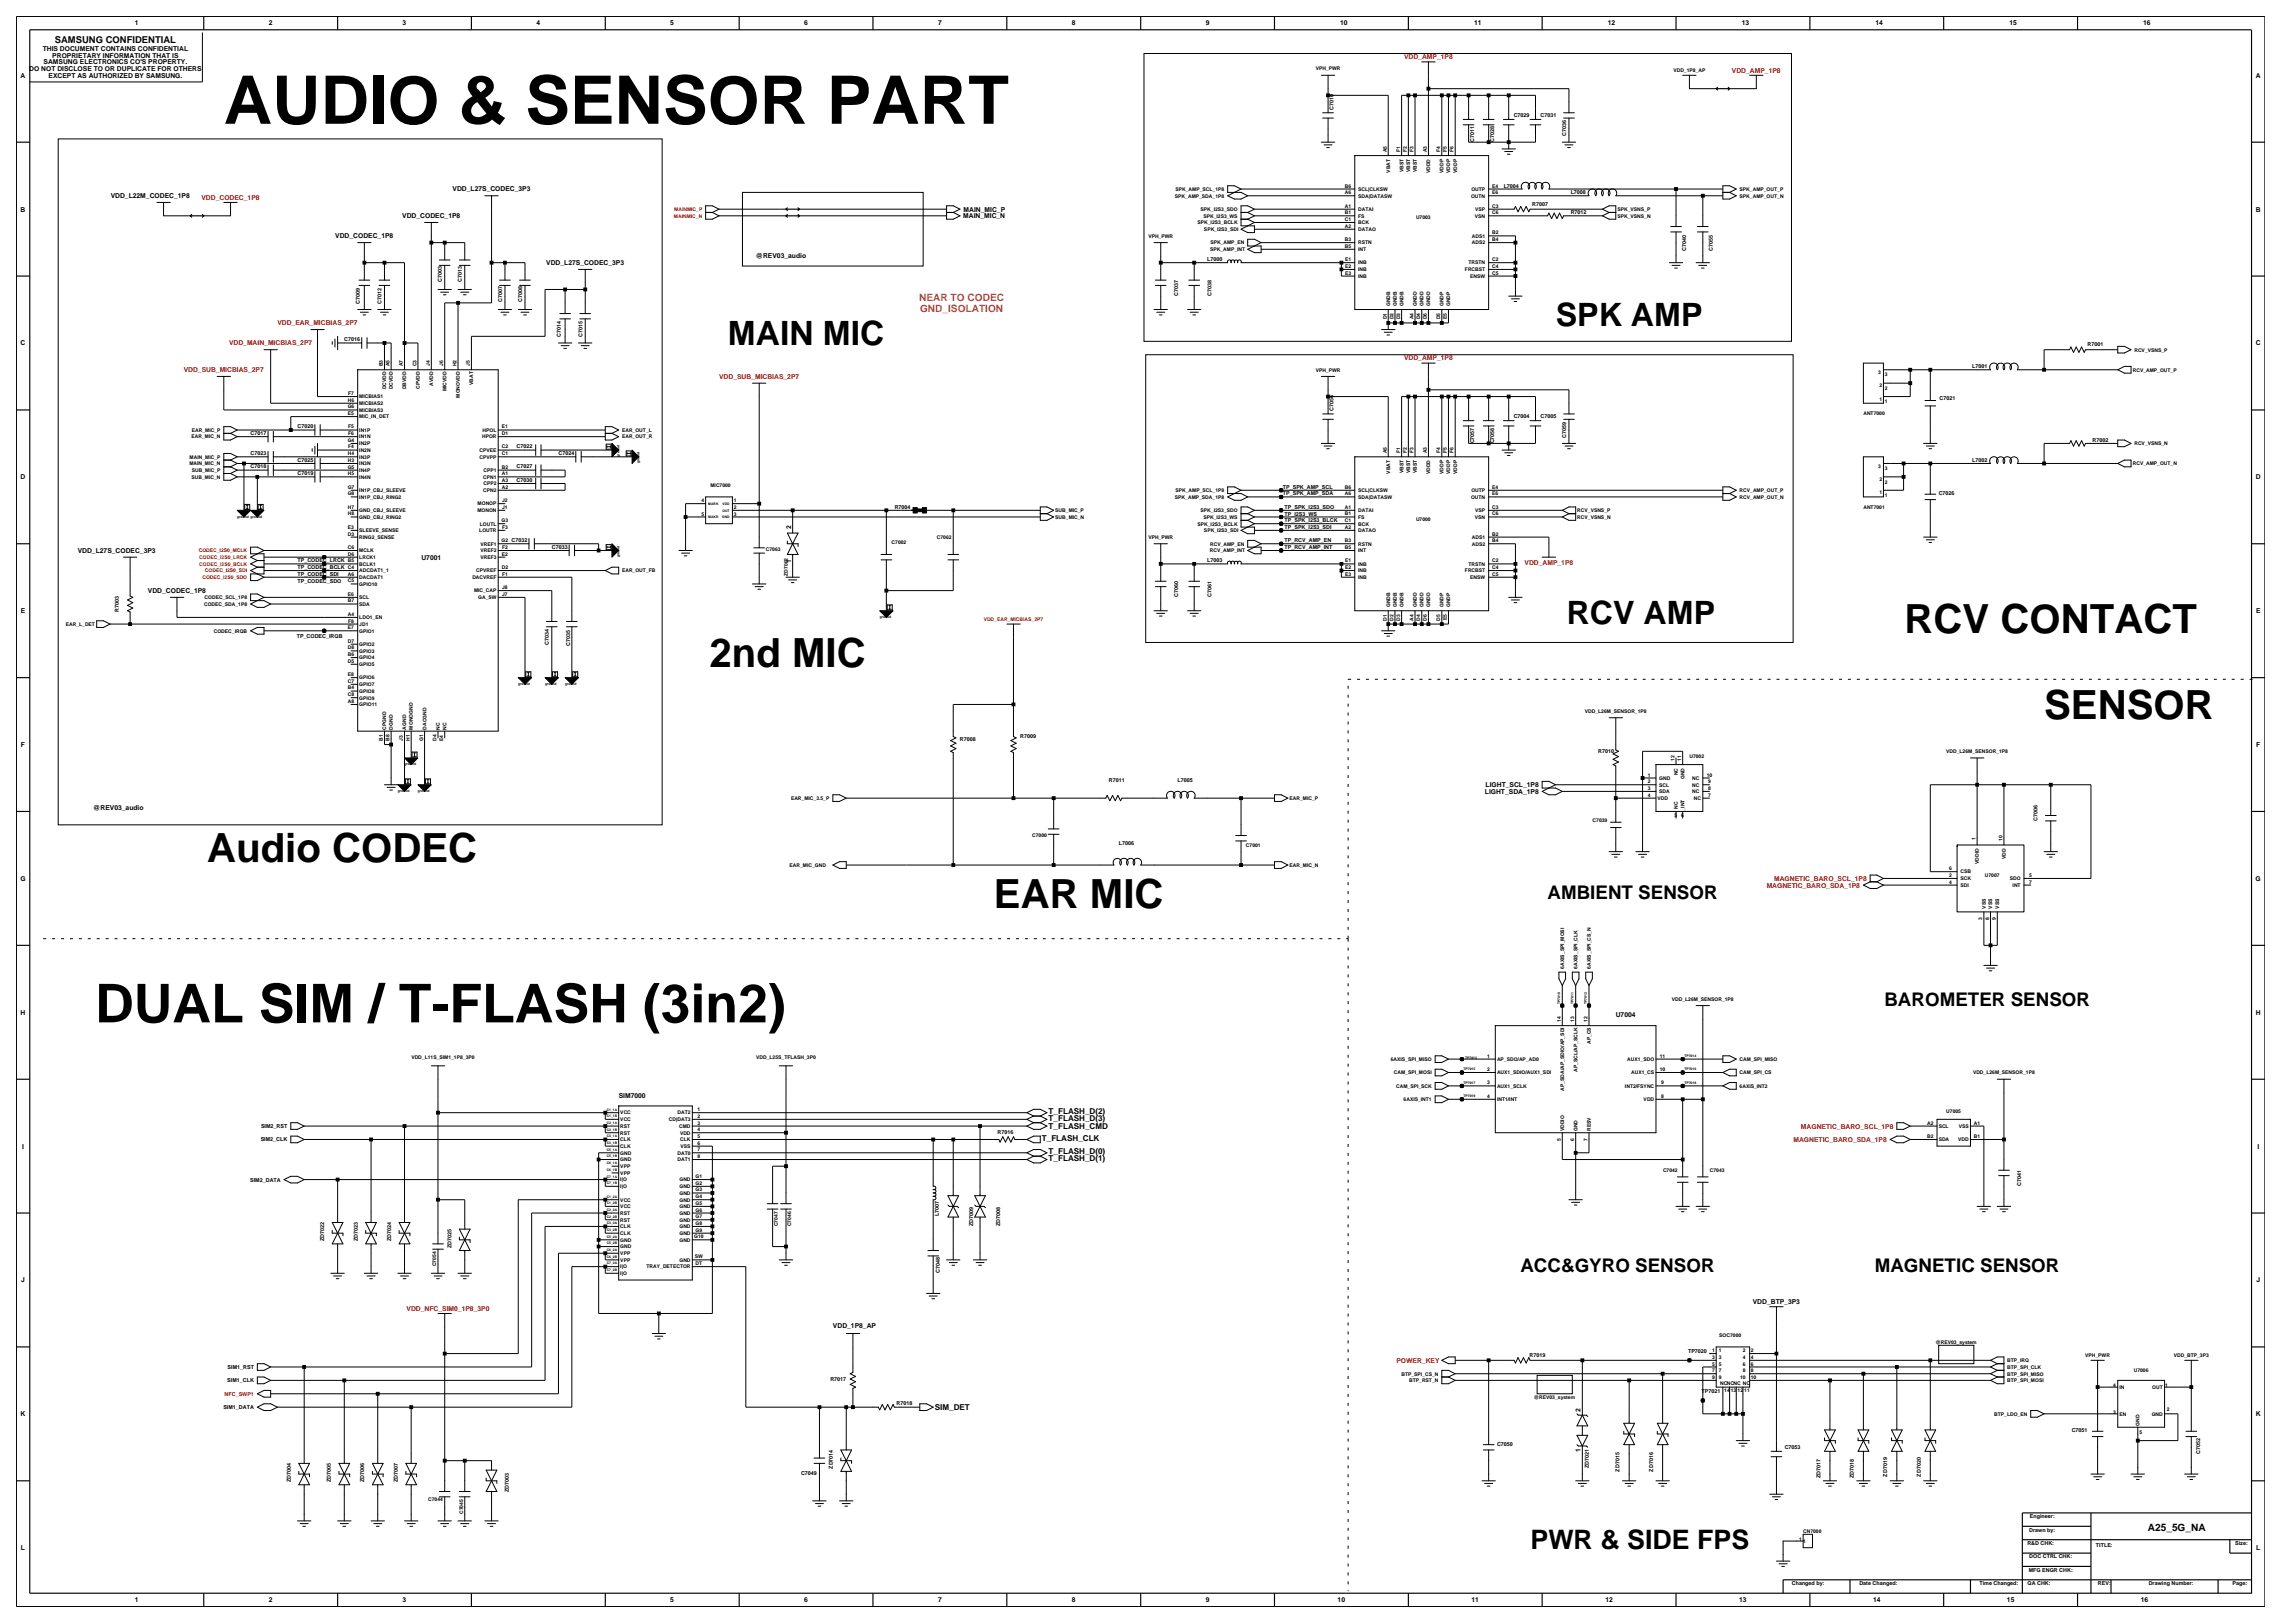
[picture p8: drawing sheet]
<svg xmlns="http://www.w3.org/2000/svg" width="420mm" height="297mm" viewBox="0 0 420 297" stroke-linecap="round" stroke-linejoin="round" font-family="sans-serif">
<defs><g id="words">
<text font-size="12.3" x="41" y="22.6">AUDIO &amp; SENSOR PART</text>
<text font-size="9.8" x="17.4" y="187.1">DUAL SIM / T-FLASH (3in2)</text>
<g font-size="7.4">
<text x="348.5" y="115.9">RCV CONTACT</text>
<text x="129.8" y="122">2nd MIC</text>
<text x="374.1" y="131.7">SENSOR</text>
<text x="37.9" y="157.7">Audio CODEC</text>
<text x="181.9" y="166.1">EAR MIC</text>
</g>
<text font-size="6.1" x="133.2" y="63.1">MAIN MIC</text>
<g font-size="5.9">
<text x="284.7" y="59.7">SPK AMP</text>
<text x="286.7" y="114.2">RCV AMP</text>
</g>
<text font-size="4.9" x="280.1" y="283.5">PWR &amp; SIDE FPS</text>
<g font-size="3.4">
<text x="283.2" y="164.4">AMBIENT SENSOR</text>
<text x="344.9" y="184">BAROMETER SENSOR</text>
<text x="278.2" y="232.7">ACC&amp;GYRO SENSOR</text>
<text x="343.1" y="232.7">MAGNETIC SENSOR</text>
</g>
<g font-size="1.9" fill="#ff7f00">
<text x="168.2" y="55.2">NEAR TO CODEC</text>
<text x="168.4" y="57">GND_ISOLATION</text>
</g>
<text font-size="1.9" x="393.1" y="280.1">A25_5G_NA</text>
<text font-size="1.7" x="10" y="7.8">SAMSUNG CONFIDENTIAL</text>
<g font-size="1.5">
<text x="191.9" y="203.8">T_FLASH_D(2)</text>
<text x="190.7" y="208.8">T_FLASH_CLK</text>
<text x="191.9" y="205.1">T_FLASH_D(3)</text>
<text x="191.9" y="206.6">T_FLASH_CMD</text>
<text x="191.9" y="211.2">T_FLASH_D(0)</text>
<text x="191.9" y="212.4">T_FLASH_D(1)</text>
<text x="171.1" y="258">SIM_DET</text>
</g>
<g font-size="1.2">
<text x="24.7" y="4.7">1</text>
<text x="49.2" y="4.7">2</text>
<text x="73.7" y="4.7">3</text>
<text x="98.2" y="4.7">4</text>
<text x="122.7" y="4.7">5</text>
<text x="147.2" y="4.7">6</text>
<text x="171.7" y="4.7">7</text>
<text x="196.2" y="4.7">8</text>
<text x="220.7" y="4.7">9</text>
<text x="245.3" y="4.7">10</text>
<text x="269.8" y="4.7">11</text>
<text x="294.3" y="4.7">12</text>
<text x="318.7" y="4.7">13</text>
<text x="343.2" y="4.7">14</text>
<text x="367.7" y="4.7">15</text>
<text x="392.2" y="4.7">16</text>
<text x="7.8" y="9.3">THIS DOCUMENT CONTAINS CONFIDENTIAL</text>
<text x="8" y="11.8">SAMSUNG ELECTRONICS CO'S PROPERTY.</text>
<text x="9.6" y="10.6">PROPRIETARY INFORMATION THAT IS</text>
<text x="3.8" y="14.2">A</text>
<text x="5.4" y="13">DO NOT DISCLOSE TO OR DUPLICATE FOR OTHERS</text>
<text x="8.9" y="14.2">EXCEPT AS AUTHORIZED BY SAMSUNG.</text>
<text x="412.8" y="14.2">A</text>
<text x="82.8" y="35">VDD_L27S_CODEC_3P3</text>
<text x="3.8" y="38.7">B</text>
<text x="20.3" y="36.3">VDD_L22M_CODEC_1P8</text>
<text x="73.6" y="39.9">VDD_CODEC_1P8</text>
<text x="176.3" y="39.9">MAIN_MIC_N</text>
<text x="176.3" y="38.7">MAIN_MIC_P</text>
<text x="412.8" y="38.7">B</text>
<text x="61.4" y="43.6">VDD_CODEC_1P8</text>
<text x="138.3" y="47.1">@REV03_audio</text>
<text x="100" y="48.5">VDD_L27S_CODEC_3P3</text>
<text x="3.8" y="63.2">C</text>
<text x="412.8" y="63.2">C</text>
<text x="3.8" y="87.7">D</text>
<text x="412.8" y="87.7">D</text>
<text x="14.2" y="101.2">VDD_L27S_CODEC_3P3</text>
<text x="144.8" y="96.8" transform="rotate(-90 144.8 96.8)">2</text>
<text x="77.1" y="102.4">U7001</text>
<text x="144.8" y="102.9" transform="rotate(-90 144.8 102.9)">1</text>
<text x="3.8" y="112.2">E</text>
<text x="27.1" y="108.5">VDD_CODEC_1P8</text>
<text x="412.9" y="112.2">E</text>
<text x="3.8" y="136.7">F</text>
<text x="412.9" y="136.7">F</text>
<text x="17.1" y="148.2">@REV03_audio</text>
<text x="271.7" y="145.3">LIGHT_SDA_1P8</text>
<text x="271.9" y="144">LIGHT_SCL_1P8</text>
<text x="3.7" y="161.2">G</text>
<text x="412.8" y="161.2">G</text>
<text x="3.8" y="185.7">H</text>
<text x="412.8" y="185.7">H</text>
<text x="295.7" y="186.2">U7004</text>
<text x="113.2" y="200.9">SIM7000</text>
<text x="4" y="210.2">I</text>
<text x="413.1" y="210.2">I</text>
<text x="3.9" y="234.7">J</text>
<text x="320.8" y="238.6">VDD_BTP_3P3</text>
<text x="412.9" y="234.7">J</text>
<text x="152.4" y="242.9">VDD_1P8_AP</text>
<text x="3.8" y="259.2">K</text>
<text x="289.2" y="258.4" transform="rotate(-90 289.2 258.4)">2</text>
<text x="412.8" y="259.2">K</text>
<text x="289.2" y="265.8" transform="rotate(-90 289.2 265.8)">1</text>
<text x="3.8" y="283.7">L</text>
<text x="412.9" y="283.7">L</text>
<text x="24.7" y="293.2">1</text>
<text x="49.2" y="293.2">2</text>
<text x="73.7" y="293.2">3</text>
<text x="122.7" y="293.2">5</text>
<text x="147.2" y="293.2">6</text>
<text x="171.7" y="293.2">7</text>
<text x="196.2" y="293.2">8</text>
<text x="220.7" y="293.2">9</text>
<text x="244.8" y="293.2">10</text>
<text x="269.3" y="293.2">11</text>
<text x="293.8" y="293.2">12</text>
<text x="318.3" y="293.2">13</text>
<text x="342.8" y="293.2">14</text>
<text x="367.3" y="293.2">15</text>
<text x="391.8" y="293.2">16</text>
</g>
<g font-size="1.2" fill="#f00">
<text x="256.9" y="10.9">VDD_AMP_1P8</text>
<text x="317" y="13.3">VDD_AMP_1P8</text>
<text x="36.9" y="36.6">VDD_CODEC_1P8</text>
<text x="50.8" y="59.5">VDD_EAR_MICBIAS_2P7</text>
<text x="41.9" y="63.2">VDD_MAIN_MICBIAS_2P7</text>
<text x="256.9" y="66">VDD_AMP_1P8</text>
<text x="33.6" y="68.1">VDD_SUB_MICBIAS_2P7</text>
<text x="131.6" y="69.3">VDD_SUB_MICBIAS_2P7</text>
<text x="279" y="103.3">VDD_AMP_1P8</text>
<text x="324.7" y="161.2">MAGNETIC_BARO_SCL_1P8</text>
<text x="323.3" y="162.4">MAGNETIC_BARO_SDA_1P8</text>
<text x="328.2" y="209">MAGNETIC_BARO_SDA_1P8</text>
<text x="329.6" y="206.5">MAGNETIC_BARO_SCL_1P8</text>
<text x="74.4" y="239.9">VDD_NFC_SIM0_1P8_3P0</text>
<text x="255.6" y="249.4">POWER_KEY</text>
</g>
<g font-size="1">
<text x="244.1" y="20.1" transform="rotate(-90 244.1 20.1)">C7010</text>
<text x="277" y="21.4">C7029</text>
<text x="281.9" y="21.4">C7031</text>
<text x="269.8" y="26" transform="rotate(-90 269.8 26)">C7011</text>
<text x="273.4" y="26" transform="rotate(-90 273.4 26)">C7028</text>
<text x="286.6" y="25" transform="rotate(-90 286.6 25)">C7036</text>
<text x="275.2" y="34.3">L7004</text>
<text x="287.4" y="35.6">L7008</text>
<text x="280.4" y="37.7">R7007</text>
<text x="287.4" y="39.2">R7012</text>
<text x="220.9" y="47.8">L7000</text>
<text x="308.6" y="45.9" transform="rotate(-90 308.6 45.9)">C7040</text>
<text x="313.5" y="45.9" transform="rotate(-90 313.5 45.9)">C7055</text>
<text x="80.9" y="51.6" transform="rotate(-90 80.9 51.6)">C7003</text>
<text x="84.5" y="51.6" transform="rotate(-90 84.5 51.6)">C7013</text>
<text x="65.9" y="55.6" transform="rotate(-90 65.9 55.6)">C7009</text>
<text x="69.8" y="55.6" transform="rotate(-90 69.8 55.6)">C7012</text>
<text x="91.9" y="55.3" transform="rotate(-90 91.9 55.3)">C7007</text>
<text x="95.6" y="55.3" transform="rotate(-90 95.6 55.3)">C7008</text>
<text x="215.6" y="54.2" transform="rotate(-90 215.6 54.2)">C7037</text>
<text x="221.7" y="54.2" transform="rotate(-90 221.7 54.2)">C7038</text>
<text x="63" y="62.5">C7016</text>
<text x="102.6" y="61.7" transform="rotate(-90 102.6 61.7)">C7014</text>
<text x="106.6" y="61.7" transform="rotate(-90 106.6 61.7)">C7015</text>
<text x="382" y="63.4">R7001</text>
<text x="360.9" y="67.4">L7001</text>
<text x="244.1" y="75.2" transform="rotate(-90 244.1 75.2)">C7056</text>
<text x="277" y="76.5">C7004</text>
<text x="281.9" y="76.5">C7005</text>
<text x="354.9" y="73.2">C7021</text>
<text x="45.9" y="79.6">C7017</text>
<text x="45.9" y="83.3">C7023</text>
<text x="54.4" y="78.4">C7020</text>
<text x="94.5" y="82.1">C7022</text>
<text x="102.2" y="83.3">C7024</text>
<text x="269.8" y="81.1" transform="rotate(-90 269.8 81.1)">C7057</text>
<text x="273.4" y="81.1" transform="rotate(-90 273.4 81.1)">C7058</text>
<text x="286.6" y="80.1" transform="rotate(-90 286.6 80.1)">C7059</text>
<text x="383" y="80.8">R7002</text>
<text x="45.9" y="85.7">C7018</text>
<text x="54.4" y="84.5">C7025</text>
<text x="54.4" y="87">C7019</text>
<text x="94.5" y="88.2">C7030</text>
<text x="94.5" y="85.7">C7027</text>
<text x="234.8" y="89.4">TP_SPK_AMP_SCL</text>
<text x="360.9" y="84.5">L7002</text>
<text x="163.7" y="93.1">R7004</text>
<text x="234.8" y="90.7">TP_SPK_AMP_SDA</text>
<text x="235.1" y="95.6">TP_SPK_I2S3_BLCK</text>
<text x="235.1" y="93.1">TP_SPK_I2S3_SDO</text>
<text x="235.1" y="94.4">TP_I2S3_WS</text>
<text x="354.8" y="90.6">C7026</text>
<text x="101" y="100.4">C7033</text>
<text x="235.1" y="99.2">TP_RCV_AMP_EN</text>
<text x="235.1" y="100.5">TP_RCV_AMP_INT</text>
<text x="235.1" y="96.8">TP_SPK_I2S3_SDI</text>
<text x="54.4" y="102.9">TP_CODEC_LRCK B5</text>
<text x="54.4" y="106.6">TP_CODEC_SDO</text>
<text x="54.4" y="105.4">TP_CODEC_SDI</text>
<text x="54.4" y="104.1">TP_CODEC_BCLK C4</text>
<text x="220.9" y="102.9">L7003</text>
<text x="21.8" y="111.9" transform="rotate(-90 21.8 111.9)">R7003</text>
<text x="215.6" y="109.3" transform="rotate(-90 215.6 109.3)">C7060</text>
<text x="221.7" y="109.3" transform="rotate(-90 221.7 109.3)">C7061</text>
<text x="54.3" y="116.7">TP_CODEC_IRQB</text>
<text x="100.5" y="118" transform="rotate(-90 100.5 118)">C7034</text>
<text x="104.3" y="118.2" transform="rotate(-90 104.3 118.2)">C7035</text>
<text x="175.7" y="135.6">R7008</text>
<text x="186.7" y="135">R7009</text>
<text x="292.5" y="137.9">R7010</text>
<text x="202.9" y="143">R7011</text>
<text x="215.5" y="143">L7005</text>
<text x="204.8" y="154.7">L7006</text>
<text x="372.9" y="150.2" transform="rotate(-90 372.9 150.2)">C7006</text>
<text x="47.7" y="208.9">SIM2_CLK</text>
<text x="47.8" y="206.4">SIM2_RST</text>
<text x="182.6" y="207.6">R7016</text>
<text x="45.8" y="216.2">SIM2_DATA</text>
<text x="369.9" y="217" transform="rotate(-90 369.9 217)">C7041</text>
<text x="59.3" y="227.1" transform="rotate(-90 59.3 227.1)">ZD7022</text>
<text x="65.5" y="227.1" transform="rotate(-90 65.5 227.1)">ZD7023</text>
<text x="71.6" y="227.1" transform="rotate(-90 71.6 227.1)">ZD7024</text>
<text x="171.8" y="222.6" transform="rotate(-90 171.8 222.6)">L7007</text>
<text x="178.1" y="224.4" transform="rotate(-90 178.1 224.4)">ZD7009</text>
<text x="183" y="224.4" transform="rotate(-90 183 224.4)">ZD7008</text>
<text x="82.6" y="228.3" transform="rotate(-90 82.6 228.3)">ZD7025</text>
<text x="172" y="232.9" transform="rotate(-90 172 232.9)">C7048</text>
<text x="41.6" y="250.5">SIM1_RST</text>
<text x="279.9" y="248.4">R7019</text>
<text x="308.9" y="247.6">TP7020</text>
<text x="40.9" y="257.8">SIM1_DATA</text>
<text x="41.6" y="252.9">SIM1_CLK</text>
<text x="152" y="252.7">R7017</text>
<text x="164.1" y="257.1">R7018</text>
<text x="311.4" y="254.9">TP7021</text>
<text x="379.1" y="262.1">C7051</text>
<text x="146.6" y="269.8">C7049</text>
<text x="152.4" y="268.8" transform="rotate(-90 152.4 268.8)">ZD7014</text>
<text x="274" y="264.6">C7050</text>
<text x="290.8" y="268.7" transform="rotate(-90 290.8 268.7)">ZD7021</text>
<text x="296.4" y="269.3" transform="rotate(-90 296.4 269.3)">ZD7015</text>
<text x="302.5" y="269.3" transform="rotate(-90 302.5 269.3)">ZD7016</text>
<text x="326.6" y="265.1">C7053</text>
<text x="402.6" y="266.1" transform="rotate(-90 402.6 266.1)">C7052</text>
<text x="53.2" y="271.2" transform="rotate(-90 53.2 271.2)">ZD7004</text>
<text x="60.6" y="271.2" transform="rotate(-90 60.6 271.2)">ZD7005</text>
<text x="66.7" y="271.2" transform="rotate(-90 66.7 271.2)">ZD7006</text>
<text x="72.8" y="271.2" transform="rotate(-90 72.8 271.2)">ZD7007</text>
<text x="93.1" y="273" transform="rotate(-90 93.1 273)">ZD7003</text>
<text x="333.1" y="270.5" transform="rotate(-90 333.1 270.5)">ZD7017</text>
<text x="339.3" y="270.5" transform="rotate(-90 339.3 270.5)">ZD7018</text>
<text x="345.4" y="270.2" transform="rotate(-90 345.4 270.2)">ZD7019</text>
<text x="351.5" y="270.2" transform="rotate(-90 351.5 270.2)">ZD7020</text>
<text x="371.4" y="280.2">Drawn by:</text>
<text x="371.5" y="277.8">Engineer:</text>
<text x="371" y="282.7">R&amp;D CHK:</text>
<text x="371.3" y="287.6">MFG ENGR CHK:</text>
<text x="371.4" y="285.2">DOC CTRL CHK:</text>
<text x="383.6" y="283">TITLE:</text>
<text x="409.1" y="282.7">Size:</text>
<text x="327.9" y="290.1">Changed by:</text>
<text x="340.3" y="290.1">Date Changed:</text>
<text x="362.2" y="290.1">Time Changed:</text>
<text x="371.1" y="290.1">QA CHK:</text>
<text x="383.9" y="290.1">REV:</text>
<text x="393.2" y="290.1">Drawing Number:</text>
<text x="408.6" y="290.1">Page:</text>
</g>
<text font-size="1" fill="#f00" x="41.1" y="255.4">NFC_SWP1</text>
<g font-size=".9">
<text x="240.8" y="12.9">VPH_PWR</text>
<text x="306.2" y="13.2">VDD_1P8_AP</text>
<text x="253.8" y="27.8" transform="rotate(-90 253.8 27.8)">A5</text>
<text x="256.2" y="27.8" transform="rotate(-90 256.2 27.8)">F1</text>
<text x="257.5" y="27.8" transform="rotate(-90 257.5 27.8)">F2</text>
<text x="258.7" y="27.8" transform="rotate(-90 258.7 27.8)">F3</text>
<text x="261.1" y="27.8" transform="rotate(-90 261.1 27.8)">A3</text>
<text x="263.6" y="27.8" transform="rotate(-90 263.6 27.8)">F4</text>
<text x="264.8" y="27.8" transform="rotate(-90 264.8 27.8)">F5</text>
<text x="266" y="27.8" transform="rotate(-90 266 27.8)">F6</text>
<text x="215.1" y="34.9">SPK_AMP_SCL_1P8</text>
<text x="246.1" y="34.3">B6</text>
<text x="246.1" y="35.5">A6</text>
<text x="248.5" y="34.9">SCL|CLKSW</text>
<text x="254.4" y="31.6" transform="rotate(-90 254.4 31.6)">VBAT</text>
<text x="256.8" y="31.5" transform="rotate(-90 256.8 31.5)">VBST</text>
<text x="258.1" y="31.5" transform="rotate(-90 258.1 31.5)">VBST</text>
<text x="259.3" y="31.5" transform="rotate(-90 259.3 31.5)">VBST</text>
<text x="261.7" y="31.7" transform="rotate(-90 261.7 31.7)">VDDD</text>
<text x="264.2" y="31.6" transform="rotate(-90 264.2 31.6)">VDDP</text>
<text x="265.4" y="31.6" transform="rotate(-90 265.4 31.6)">VDDP</text>
<text x="266.6" y="31.6" transform="rotate(-90 266.6 31.6)">VDDP</text>
<text x="269.3" y="34.9">OUTP</text>
<text x="273.1" y="34.3">E4</text>
<text x="273.1" y="35.5">E6</text>
<text x="318.4" y="34.9">SPK_AMP_OUT_P</text>
<text x="215" y="36.2">SPK_AMP_SDA_1P8</text>
<text x="219.2" y="41">SPK_I2S3_BCLK</text>
<text x="219.7" y="38.6">SPK_I2S3_SDO</text>
<text x="220.2" y="39.8">SPK_I2S3_WS</text>
<text x="246.1" y="40.4">C1</text>
<text x="246.1" y="39.2">B1</text>
<text x="246.1" y="38">A1</text>
<text x="246.1" y="41.7">A2</text>
<text x="248.5" y="41">BCK</text>
<text x="248.5" y="36.2">SDA|DATASW</text>
<text x="248.5" y="39.8">FS</text>
<text x="248.5" y="38.6">DATAI</text>
<text x="259.1" y="40.1">U7003</text>
<text x="269.2" y="36.2">OUTN</text>
<text x="269.9" y="39.8">VSN</text>
<text x="270" y="38.6">VSP</text>
<text x="273.1" y="38">C3</text>
<text x="273.1" y="39.2">C6</text>
<text x="296" y="39.8">SPK_VSNS_N</text>
<text x="296" y="38.6">SPK_VSNS_P</text>
<text x="318.4" y="36.2">SPK_AMP_OUT_N</text>
<text x="210.2" y="43.5">VPH_PWR</text>
<text x="220.3" y="42.2">SPK_I2S3_SDI</text>
<text x="221.5" y="45.9">SPK_AMP_INT</text>
<text x="221.5" y="44.7">SPK_AMP_EN</text>
<text x="246.1" y="44.1">B3</text>
<text x="246.1" y="45.3">B5</text>
<text x="246.2" y="47.8">E1</text>
<text x="248.5" y="44.7">RSTN</text>
<text x="248.5" y="45.9">INT</text>
<text x="248.5" y="42.3">DATAO</text>
<text x="269.4" y="43.5">ADS1</text>
<text x="269.4" y="44.7">ADS2</text>
<text x="273.1" y="47.8">C2</text>
<text x="273.1" y="42.9">B2</text>
<text x="273.1" y="44.1">B4</text>
<text x="246.2" y="49">E2</text>
<text x="246.2" y="50.2">E3</text>
<text x="248.5" y="48.4">INB</text>
<text x="248.5" y="49.6">INB</text>
<text x="248.5" y="50.8">INB</text>
<text x="268.1" y="49.6">FRCBST</text>
<text x="268.8" y="48.4">TRSTN</text>
<text x="269.1" y="50.8">ENSW</text>
<text x="273.1" y="49">C4</text>
<text x="273.1" y="50.2">C5</text>
<text x="253.8" y="58.5" transform="rotate(-90 253.8 58.5)">D1</text>
<text x="254.4" y="56" transform="rotate(-90 254.4 56)">GNDB</text>
<text x="255" y="58.5" transform="rotate(-90 255 58.5)">D2</text>
<text x="255.6" y="56" transform="rotate(-90 255.6 56)">GNDB</text>
<text x="256.2" y="58.5" transform="rotate(-90 256.2 58.5)">D3</text>
<text x="256.8" y="56" transform="rotate(-90 256.8 56)">GNDB</text>
<text x="258.7" y="58.5" transform="rotate(-90 258.7 58.5)">A4</text>
<text x="259.3" y="56" transform="rotate(-90 259.3 56)">GNDD</text>
<text x="259.9" y="58.5" transform="rotate(-90 259.9 58.5)">D4</text>
<text x="260.5" y="56" transform="rotate(-90 260.5 56)">GNDD</text>
<text x="261.1" y="58.5" transform="rotate(-90 261.1 58.5)">D6</text>
<text x="261.7" y="56" transform="rotate(-90 261.7 56)">GNDD</text>
<text x="263.6" y="58.5" transform="rotate(-90 263.6 58.5)">D5</text>
<text x="264.2" y="56" transform="rotate(-90 264.2 56)">GNDP</text>
<text x="264.8" y="58.4" transform="rotate(-90 264.8 58.4)">E5</text>
<text x="265.4" y="56" transform="rotate(-90 265.4 56)">GNDP</text>
<text x="390.6" y="64.3">RCV_VSNS_P</text>
<text x="70.1" y="67" transform="rotate(-90 70.1 67)">B3</text>
<text x="70.7" y="71.2" transform="rotate(-90 70.7 71.2)">DCVDD</text>
<text x="71.3" y="67" transform="rotate(-90 71.3 67)">A5</text>
<text x="71.9" y="71.2" transform="rotate(-90 71.9 71.2)">DCVDD</text>
<text x="73.7" y="67" transform="rotate(-90 73.7 67)">A7</text>
<text x="74.4" y="71.2" transform="rotate(-90 74.4 71.2)">DBVDD</text>
<text x="76.2" y="67" transform="rotate(-90 76.2 67)">C3</text>
<text x="76.8" y="71.2" transform="rotate(-90 76.8 71.2)">CPVDD</text>
<text x="78.6" y="67" transform="rotate(-90 78.6 67)">J4</text>
<text x="79.3" y="70.6" transform="rotate(-90 79.3 70.6)">AVDD</text>
<text x="81.1" y="67" transform="rotate(-90 81.1 67)">J6</text>
<text x="81.7" y="71.6" transform="rotate(-90 81.7 71.6)">MICVDD</text>
<text x="83.5" y="67" transform="rotate(-90 83.5 67)">H2</text>
<text x="86" y="67" transform="rotate(-90 86 67)">J5</text>
<text x="86.6" y="70.5" transform="rotate(-90 86.6 70.5)">VBAT</text>
<text x="240.8" y="68">VPH_PWR</text>
<text x="343.7" y="68.4">3</text>
<text x="344" y="70.9">2</text>
<text x="344.9" y="71.3">2</text>
<text x="344.9" y="68.9">3</text>
<text x="390.3" y="68">RCV_AMP_OUT_P</text>
<text x="63.6" y="74.7">G6</text>
<text x="63.7" y="73.5">H6</text>
<text x="63.7" y="75.9">E5</text>
<text x="63.7" y="72.3">F7</text>
<text x="65.8" y="74.1">MICBIAS2</text>
<text x="65.8" y="75.3">MICBIAS3</text>
<text x="65.8" y="72.9">MICBIAS1</text>
<text x="65.8" y="76.6">MIC_IN_DET</text>
<text x="84.1" y="72.8" transform="rotate(-90 84.1 72.8)">MONOVDD</text>
<text x="341" y="76">ANT7000</text>
<text x="344" y="73.3">1</text>
<text x="344.9" y="73.8">1</text>
<text x="34.7" y="83.9">MAIN_MIC_P</text>
<text x="35.1" y="80.2">EAR_MIC_N</text>
<text x="35.1" y="79">EAR_MIC_P</text>
<text x="63.6" y="80.9">G4</text>
<text x="63.7" y="83.3">H4</text>
<text x="63.7" y="82.1">F4</text>
<text x="63.7" y="78.4">F5</text>
<text x="63.7" y="79.6">F6</text>
<text x="65.8" y="83.9">IN3P</text>
<text x="65.8" y="81.5">IN2P</text>
<text x="65.8" y="82.7">IN2N</text>
<text x="65.8" y="79">IN1P</text>
<text x="65.8" y="80.2">IN1N</text>
<text x="87.8" y="82.7">CPVEE</text>
<text x="87.8" y="83.9">CPVPP</text>
<text x="88.2" y="80.2">HPOR</text>
<text x="88.3" y="79">HPOL</text>
<text x="91.8" y="82.1">C2</text>
<text x="91.8" y="79.6">D1</text>
<text x="91.8" y="83.3">C1</text>
<text x="91.8" y="78.4">E1</text>
<text x="113.8" y="79">EAR_OUT_L</text>
<text x="113.8" y="80.2">EAR_OUT_R</text>
<text x="253.8" y="82.9" transform="rotate(-90 253.8 82.9)">A5</text>
<text x="256.2" y="82.9" transform="rotate(-90 256.2 82.9)">F1</text>
<text x="257.5" y="82.9" transform="rotate(-90 257.5 82.9)">F2</text>
<text x="258.7" y="82.9" transform="rotate(-90 258.7 82.9)">F3</text>
<text x="261.1" y="82.9" transform="rotate(-90 261.1 82.9)">A3</text>
<text x="263.6" y="82.9" transform="rotate(-90 263.6 82.9)">F4</text>
<text x="264.8" y="82.9" transform="rotate(-90 264.8 82.9)">F5</text>
<text x="266" y="82.9" transform="rotate(-90 266 82.9)">F6</text>
<text x="390.6" y="81.5">RCV_VSNS_N</text>
<text x="34.7" y="85.1">MAIN_MIC_N</text>
<text x="35.1" y="87.6">SUB_MIC_N</text>
<text x="35.1" y="86.4">SUB_MIC_P</text>
<text x="63.6" y="85.8">G5</text>
<text x="63.6" y="89.4">G7</text>
<text x="63.7" y="84.5">H3</text>
<text x="63.7" y="87">H5</text>
<text x="65.8" y="85.1">IN3N</text>
<text x="65.8" y="87.6">IN4N</text>
<text x="65.8" y="86.4">IN4P</text>
<text x="88.4" y="87.6">CPN1</text>
<text x="88.5" y="86.4">CPP1</text>
<text x="88.5" y="88.8">CPP2</text>
<text x="91.8" y="85.8">B2</text>
<text x="91.8" y="89.4">A2</text>
<text x="91.8" y="88.2">A3</text>
<text x="91.8" y="87">A1</text>
<text x="130" y="89.1">MIC7000</text>
<text x="246.1" y="89.4">B6</text>
<text x="254.4" y="86.7" transform="rotate(-90 254.4 86.7)">VBAT</text>
<text x="256.8" y="86.6" transform="rotate(-90 256.8 86.6)">VBST</text>
<text x="258.1" y="86.6" transform="rotate(-90 258.1 86.6)">VBST</text>
<text x="259.3" y="86.6" transform="rotate(-90 259.3 86.6)">VBST</text>
<text x="261.7" y="86.8" transform="rotate(-90 261.7 86.8)">VDDD</text>
<text x="264.2" y="86.7" transform="rotate(-90 264.2 86.7)">VDDP</text>
<text x="265.4" y="86.7" transform="rotate(-90 265.4 86.7)">VDDP</text>
<text x="266.6" y="86.7" transform="rotate(-90 266.6 86.7)">VDDP</text>
<text x="273.1" y="89.4">E4</text>
<text x="343.7" y="85.5">3</text>
<text x="344" y="88">2</text>
<text x="344.9" y="86">3</text>
<text x="344.9" y="88.5">2</text>
<text x="390.3" y="85.1">RCV_AMP_OUT_N</text>
<text x="63.6" y="90.6">G8</text>
<text x="63.7" y="93.1">H7</text>
<text x="63.7" y="94.3">H8</text>
<text x="65.8" y="93.7">GND_CBJ_SLEEVE</text>
<text x="65.8" y="94.9">GND_CBJ_RING2</text>
<text x="65.8" y="90">IN1P_CBJ_SLEEVE</text>
<text x="65.8" y="91.3">IN1P_CBJ_RING2</text>
<text x="87.4" y="93.7">MONON</text>
<text x="87.4" y="92.5">MONOP</text>
<text x="88.4" y="90">CPN2</text>
<text x="91.8" y="95.5">G3</text>
<text x="91.9" y="91.9">J2</text>
<text x="91.9" y="93.1">J1</text>
<text x="128.4" y="91.9">4</text>
<text x="128.4" y="94.4">5</text>
<text x="134.3" y="91.9">1</text>
<text x="134.3" y="93.1">2</text>
<text x="134.3" y="94.4">3</text>
<text x="193.1" y="94.9">SUB_MIC_N</text>
<text x="193.1" y="93.7">SUB_MIC_P</text>
<text x="215" y="91.3">SPK_AMP_SDA_1P8</text>
<text x="215.1" y="90">SPK_AMP_SCL_1P8</text>
<text x="219.7" y="93.7">SPK_I2S3_SDO</text>
<text x="220.2" y="94.9">SPK_I2S3_WS</text>
<text x="246.1" y="95.5">C1</text>
<text x="246.1" y="90.6">A6</text>
<text x="246.1" y="94.3">B1</text>
<text x="246.1" y="93.1">A1</text>
<text x="248.5" y="91.3">SDA|DATASW</text>
<text x="248.5" y="94.9">FS</text>
<text x="248.5" y="90">SCL|CLKSW</text>
<text x="248.5" y="93.7">DATAI</text>
<text x="259.1" y="95.2">U7000</text>
<text x="269.2" y="91.3">OUTN</text>
<text x="269.3" y="90">OUTP</text>
<text x="269.9" y="94.9">VSN</text>
<text x="270" y="93.7">VSP</text>
<text x="273.1" y="93.1">C3</text>
<text x="273.1" y="94.3">C6</text>
<text x="273.1" y="90.6">E6</text>
<text x="288.7" y="93.7">RCV_VSNS_P</text>
<text x="288.7" y="94.9">RCV_VSNS_N</text>
<text x="318.4" y="90">RCV_AMP_OUT_P</text>
<text x="318.4" y="91.3">RCV_AMP_OUT_N</text>
<text x="341" y="93.1">ANT7001</text>
<text x="344" y="90.4">1</text>
<text x="344.9" y="90.9">1</text>
<text x="63.7" y="98">D3</text>
<text x="63.7" y="101.7">D6</text>
<text x="63.7" y="100.4">C6</text>
<text x="63.7" y="96.8">E3</text>
<text x="65.8" y="97.4">SLEEVE_SENSE</text>
<text x="65.8" y="98.6">RING2_SENSE</text>
<text x="65.8" y="101.1">MCLK</text>
<text x="87.7" y="97.4">LOUTR</text>
<text x="87.8" y="96.2">LOUTL</text>
<text x="87.9" y="99.8">VREF1</text>
<text x="87.9" y="101.1">VREF2</text>
<text x="91.8" y="99.2">G2 C7032</text>
<text x="91.8" y="101.7">E2</text>
<text x="91.9" y="100.4">F2</text>
<text x="91.9" y="96.8">F3</text>
<text x="140.2" y="100.7">C7063</text>
<text x="163.2" y="99.5">C7002</text>
<text x="171.4" y="98.6">C7062</text>
<text x="210.2" y="98.6">VPH_PWR</text>
<text x="219.2" y="96.2">SPK_I2S3_BCLK</text>
<text x="220.3" y="97.3">SPK_I2S3_SDI</text>
<text x="221.4" y="101">RCV_AMP_INT</text>
<text x="221.5" y="99.8">RCV_AMP_EN</text>
<text x="246.1" y="99.2">B3</text>
<text x="246.1" y="100.4">B5</text>
<text x="246.1" y="96.8">A2</text>
<text x="248.5" y="96.2">BCK</text>
<text x="248.5" y="99.8">RSTN</text>
<text x="248.5" y="101.1">INT</text>
<text x="248.5" y="97.4">DATAO</text>
<text x="269.4" y="98.6">ADS1</text>
<text x="269.4" y="99.8">ADS2</text>
<text x="273.1" y="98">B2</text>
<text x="273.1" y="99.2">B4</text>
<text x="63.7" y="106.6">C5</text>
<text x="63.7" y="105.4">A6</text>
<text x="65.8" y="102.3">LRCK1</text>
<text x="65.8" y="104.7">ADCDAT1_1</text>
<text x="65.8" y="107.2">GPIO10</text>
<text x="65.8" y="103.5">BCLK1</text>
<text x="65.8" y="106">DACDAT1</text>
<text x="86.4" y="106">DACVREF</text>
<text x="87.2" y="104.7">CPVREF</text>
<text x="87.9" y="102.3">VREF3</text>
<text x="91.8" y="104.1">D2</text>
<text x="91.9" y="105.4">F1</text>
<text x="91.9" y="107.8">J8</text>
<text x="113.8" y="104.7">EAR_OUT_FB</text>
<text x="144.2" y="105.3" transform="rotate(-90 144.2 105.3)">ZD7002</text>
<text x="246.2" y="102.9">E1</text>
<text x="246.2" y="104.1">E2</text>
<text x="246.2" y="105.4">E3</text>
<text x="248.5" y="103.5">INB</text>
<text x="248.5" y="104.7">INB</text>
<text x="248.5" y="106">INB</text>
<text x="268.1" y="104.7">FRCBST</text>
<text x="268.8" y="103.5">TRSTN</text>
<text x="269.1" y="106">ENSW</text>
<text x="273.1" y="102.9">C2</text>
<text x="273.1" y="104.1">C4</text>
<text x="273.1" y="105.4">C5</text>
<text x="37.3" y="110.9">CODEC_SDA_1P8</text>
<text x="37.4" y="109.6">CODEC_SCL_1P8</text>
<text x="63.7" y="110.2">B7</text>
<text x="63.7" y="112.7">A4</text>
<text x="63.7" y="109">E6</text>
<text x="63.7" y="113.9">F8</text>
<text x="65.8" y="109.6">SCL</text>
<text x="65.8" y="110.9">SDA</text>
<text x="65.8" y="113.3">LDO1_EN</text>
<text x="86.7" y="108.4">MIC_CAP</text>
<text x="87.5" y="109.6">GA_SW</text>
<text x="91.9" y="109">J7</text>
<text x="253.8" y="113.6" transform="rotate(-90 253.8 113.6)">D1</text>
<text x="254.4" y="111.1" transform="rotate(-90 254.4 111.1)">GNDB</text>
<text x="255" y="113.6" transform="rotate(-90 255 113.6)">D2</text>
<text x="255.6" y="111.1" transform="rotate(-90 255.6 111.1)">GNDB</text>
<text x="256.2" y="113.6" transform="rotate(-90 256.2 113.6)">D3</text>
<text x="256.8" y="111.1" transform="rotate(-90 256.8 111.1)">GNDB</text>
<text x="258.7" y="113.6" transform="rotate(-90 258.7 113.6)">A4</text>
<text x="259.3" y="111.1" transform="rotate(-90 259.3 111.1)">GNDD</text>
<text x="259.9" y="113.6" transform="rotate(-90 259.9 113.6)">D4</text>
<text x="260.5" y="111.1" transform="rotate(-90 260.5 111.1)">GNDD</text>
<text x="261.1" y="113.6" transform="rotate(-90 261.1 113.6)">D6</text>
<text x="261.7" y="111.1" transform="rotate(-90 261.7 111.1)">GNDD</text>
<text x="263.6" y="113.6" transform="rotate(-90 263.6 113.6)">D5</text>
<text x="264.2" y="111.1" transform="rotate(-90 264.2 111.1)">GNDP</text>
<text x="264.8" y="113.5" transform="rotate(-90 264.8 113.5)">E5</text>
<text x="265.4" y="111.1" transform="rotate(-90 265.4 111.1)">GNDP</text>
<text x="12" y="114.5">EAR_L_DET</text>
<text x="39.1" y="115.8">CODEC_IRQB</text>
<text x="63.7" y="117.6">D7</text>
<text x="63.7" y="118.8">D8</text>
<text x="63.7" y="115.1">E7</text>
<text x="65.8" y="114.5">JD1</text>
<text x="65.8" y="115.8">GPIO1</text>
<text x="65.8" y="118.2">GPIO2</text>
<text x="65.8" y="119.4">GPIO3</text>
<text x="63.7" y="121.3">D5</text>
<text x="63.7" y="124.9">C7</text>
<text x="63.7" y="120">B6</text>
<text x="63.7" y="123.7">E8</text>
<text x="65.8" y="124.3">GPIO6</text>
<text x="65.8" y="121.9">GPIO5</text>
<text x="65.8" y="125.5">GPIO7</text>
<text x="65.8" y="120.7">GPIO4</text>
<text x="63.7" y="127.4">C8</text>
<text x="63.7" y="126.2">B4</text>
<text x="63.7" y="128.6">A8</text>
<text x="65.8" y="128">GPIO9</text>
<text x="65.8" y="126.8">GPIO8</text>
<text x="65.8" y="129.2">GPIO11</text>
<text x="290" y="130.5">VDD_L26M_SENSOR_1P8</text>
<text x="70.1" y="135.6" transform="rotate(-90 70.1 135.6)">B1</text>
<text x="70.7" y="133.5" transform="rotate(-90 70.7 133.5)">CPGND</text>
<text x="71.3" y="135.6" transform="rotate(-90 71.3 135.6)">B8</text>
<text x="71.9" y="133.5" transform="rotate(-90 71.9 133.5)">DGND</text>
<text x="73.7" y="135.5" transform="rotate(-90 73.7 135.5)">J3</text>
<text x="74.4" y="133.5" transform="rotate(-90 74.4 133.5)">AGND</text>
<text x="75" y="135.6" transform="rotate(-90 75 135.6)">H1</text>
<text x="75.6" y="133.5" transform="rotate(-90 75.6 133.5)">MONOGND</text>
<text x="77.4" y="135.6" transform="rotate(-90 77.4 135.6)">G1</text>
<text x="78" y="133.5" transform="rotate(-90 78 133.5)">DACGND</text>
<text x="79.9" y="135.6" transform="rotate(-90 79.9 135.6)">D4</text>
<text x="80.5" y="133.5" transform="rotate(-90 80.5 133.5)">NC</text>
<text x="81.1" y="135.6" transform="rotate(-90 81.1 135.6)">E4</text>
<text x="81.7" y="133.5" transform="rotate(-90 81.7 133.5)">NC</text>
<text x="356.2" y="137.8">VDD_L26M_SENSOR_1P8</text>
<text x="301.6" y="143.3">2</text>
<text x="301.6" y="142.1">1</text>
<text x="303.7" y="143.9">SCL</text>
<text x="303.7" y="142.7">GND</text>
<text x="306.4" y="139.2" transform="rotate(-90 306.4 139.2)">12</text>
<text x="307.1" y="141.9" transform="rotate(-90 307.1 141.9)">NC</text>
<text x="307.7" y="139.2" transform="rotate(-90 307.7 139.2)">11</text>
<text x="308.3" y="142.6" transform="rotate(-90 308.3 142.6)">GND</text>
<text x="309.2" y="138.7">U7002</text>
<text x="309.7" y="143.9">NC</text>
<text x="309.7" y="142.7">NC</text>
<text x="312.3" y="142.1">10</text>
<text x="312.6" y="143.3">9</text>
<text x="144.8" y="146.4">EAR_MIC_3.5_P</text>
<text x="236" y="146.4">EAR_MIC_P</text>
<text x="301.6" y="144.5">3</text>
<text x="301.6" y="145.8">4</text>
<text x="303.4" y="146.4">VDD</text>
<text x="303.7" y="145.1">SDA</text>
<text x="306.5" y="149.4">5</text>
<text x="307.1" y="148" transform="rotate(-90 307.1 148)">NC</text>
<text x="307.7" y="149.4">6</text>
<text x="308.3" y="148.3" transform="rotate(-90 308.3 148.3)">_INT</text>
<text x="309.7" y="145.1">NC</text>
<text x="310" y="146.4">NC</text>
<text x="312.6" y="145.8">7</text>
<text x="312.6" y="144.5">8</text>
<text x="188.9" y="153.1">C7000</text>
<text x="228" y="155">C7001</text>
<text x="291.5" y="150.3">C7039</text>
<text x="361.6" y="153.6" transform="rotate(-90 361.6 153.6)">1</text>
<text x="366.4" y="153.9" transform="rotate(-90 366.4 153.9)">10</text>
<text x="144.5" y="158.6">EAR_MIC_GND</text>
<text x="236" y="158.6">EAR_MIC_N</text>
<text x="356.7" y="160.5">2</text>
<text x="356.7" y="161.7">4</text>
<text x="356.7" y="159.2">6</text>
<text x="358.8" y="161.1">SCK</text>
<text x="358.8" y="159.8">CSB</text>
<text x="362.2" y="158.1" transform="rotate(-90 362.2 158.1)">VDDID</text>
<text x="363.2" y="160.5">U7007</text>
<text x="367.1" y="157.2" transform="rotate(-90 367.1 157.2)">VDD</text>
<text x="367.8" y="161.1">SDO</text>
<text x="371.4" y="160.5">5</text>
<text x="371.4" y="161.7">7</text>
<text x="358.8" y="162.3">SDI</text>
<text x="363.4" y="166.2" transform="rotate(-90 363.4 166.2)">VSS</text>
<text x="364.6" y="166.2" transform="rotate(-90 364.6 166.2)">VSS</text>
<text x="365.8" y="166.2" transform="rotate(-90 365.8 166.2)">VSS</text>
<text x="368.3" y="162.3">INT</text>
<text x="362.8" y="168.3" transform="rotate(-90 362.8 168.3)">3</text>
<text x="364" y="168.3" transform="rotate(-90 364 168.3)">8</text>
<text x="365.2" y="168.3" transform="rotate(-90 365.2 168.3)">9</text>
<text x="286.2" y="177.3" transform="rotate(-90 286.2 177.3)">6AXIS_SPI_MOSI</text>
<text x="288.7" y="177.3" transform="rotate(-90 288.7 177.3)">6AXIS_SPI_CLK</text>
<text x="291.1" y="177.3" transform="rotate(-90 291.1 177.3)">6AXIS_SPI_CS_N</text>
<text x="306" y="183.1">VDD_L26M_SENSOR_1P8</text>
<text x="285.6" y="187" transform="rotate(-90 285.6 187)">14</text>
<text x="288.1" y="187" transform="rotate(-90 288.1 187)">13</text>
<text x="290.5" y="187" transform="rotate(-90 290.5 187)">12</text>
<text x="291.1" y="191.1" transform="rotate(-90 291.1 191.1)">AP_CS</text>
<text x="75.3" y="193.8">VDD_L11S_SIM1_1P8_3P0</text>
<text x="138.4" y="193.8">VDD_L25S_TFLASH_3P0</text>
<text x="254.5" y="194.1">6AXIS_SPI_MISO</text>
<text x="255.1" y="196.6">CAM_SPI_MOSI</text>
<text x="272.2" y="196">2</text>
<text x="272.2" y="193.5">1</text>
<text x="274" y="196.6">AUX1_SDIO/AUX1_SDI</text>
<text x="274" y="194.1">AP_SDO/AP_AD0</text>
<text x="288.7" y="196.1" transform="rotate(-90 288.7 196.1)">AP_SCL/AP_SCLK</text>
<text x="297.8" y="194.1">AUX1_SDO</text>
<text x="298.5" y="196.6">AUX1_CS</text>
<text x="303.8" y="196">10</text>
<text x="303.8" y="193.5">11</text>
<text x="318.4" y="196.6">CAM_SPI_CS</text>
<text x="318.4" y="194.1">CAM_SPI_MISO</text>
<text x="361.1" y="196.6">VDD_L26M_SENSOR_1P8</text>
<text x="113.5" y="203.9">VCC</text>
<text x="124" y="203.9">DAT2</text>
<text x="127.7" y="203.3">1</text>
<text x="255.5" y="199">CAM_SPI_SCK</text>
<text x="256.9" y="201.5">6AXIS_INT1</text>
<text x="272.2" y="198.4">3</text>
<text x="272.2" y="200.9">4</text>
<text x="274" y="199">AUX1_SCLK</text>
<text x="274" y="201.5">INT1/INT</text>
<text x="286.2" y="199.6" transform="rotate(-90 286.2 199.6)">AP_SDA/AP_SDIO/AP_SDI</text>
<text x="297.4" y="199">INT2/FSYNC</text>
<text x="300.8" y="201.5">VDD</text>
<text x="304" y="200.9">8</text>
<text x="304" y="198.4">9</text>
<text x="318.4" y="199">6AXIS_INT2</text>
<text x="356.2" y="203.6">U7005</text>
<text x="113.5" y="206.4">RST</text>
<text x="113.5" y="207.6">RST</text>
<text x="113.5" y="208.8">CLK</text>
<text x="113.5" y="205.2">VCC</text>
<text x="122.4" y="205.2">CD|DAT3</text>
<text x="124.3" y="206.4">CMD</text>
<text x="124.4" y="207.6">VDD</text>
<text x="124.5" y="208.8">CLK</text>
<text x="127.7" y="205.8">3</text>
<text x="127.7" y="207">4</text>
<text x="127.7" y="208.2">5</text>
<text x="127.7" y="209.4">6</text>
<text x="127.7" y="204.6">2</text>
<text x="285.6" y="208.8" transform="rotate(-90 285.6 208.8)">5</text>
<text x="286.2" y="207" transform="rotate(-90 286.2 207)">VDDIO</text>
<text x="288.1" y="208.8" transform="rotate(-90 288.1 208.8)">6</text>
<text x="288.7" y="207" transform="rotate(-90 288.7 207)">GND</text>
<text x="290.5" y="208.8" transform="rotate(-90 290.5 208.8)">7</text>
<text x="291.1" y="207" transform="rotate(-90 291.1 207)">RESV</text>
<text x="352.7" y="205.8">A2</text>
<text x="352.7" y="208.2">B2</text>
<text x="354.8" y="206.4">SCL</text>
<text x="354.8" y="208.8">SDA</text>
<text x="358.4" y="208.8">VDD</text>
<text x="358.5" y="206.4">VSS</text>
<text x="361.2" y="205.8">A1</text>
<text x="361.2" y="208.2">B1</text>
<text x="113.5" y="211.3">GND</text>
<text x="113.5" y="212.5">GND</text>
<text x="113.5" y="213.7">VPP</text>
<text x="113.5" y="215">VPP</text>
<text x="113.5" y="210.1">CLK</text>
<text x="124" y="211.3">DAT0</text>
<text x="124" y="212.5">DAT1</text>
<text x="124.5" y="210.1">VSS</text>
<text x="127.3" y="215.6">G1</text>
<text x="127.7" y="210.7">7</text>
<text x="127.7" y="211.9">8</text>
<text x="304.3" y="214.4">C7042</text>
<text x="312.9" y="214.4">C7043</text>
<text x="113.5" y="216.2">I|O</text>
<text x="113.5" y="217.4">I|O</text>
<text x="113.5" y="219.9">VCC</text>
<text x="113.5" y="221.1">VCC</text>
<text x="124.3" y="217.4">GND</text>
<text x="124.3" y="218.6">GND</text>
<text x="124.3" y="219.9">GND</text>
<text x="124.3" y="221.1">GND</text>
<text x="124.3" y="216.2">GND</text>
<text x="127.3" y="216.8">G2</text>
<text x="127.3" y="218">G3</text>
<text x="127.3" y="219.2">G4</text>
<text x="127.3" y="220.5">G5</text>
<text x="127.3" y="221.7">G6</text>
<text x="113.5" y="224.7">CLK</text>
<text x="113.5" y="226">CLK</text>
<text x="113.5" y="227.2">GND</text>
<text x="113.5" y="222.3">RST</text>
<text x="113.5" y="223.5">RST</text>
<text x="124.3" y="226">GND</text>
<text x="124.3" y="227.2">GND</text>
<text x="124.3" y="222.3">GND</text>
<text x="124.3" y="223.5">GND</text>
<text x="124.3" y="224.7">GND</text>
<text x="127.1" y="226.6">G10</text>
<text x="127.3" y="225.4">G9</text>
<text x="127.3" y="222.9">G7</text>
<text x="127.3" y="224.1">G8</text>
<text x="142.4" y="224.4" transform="rotate(-90 142.4 224.4)">C7047</text>
<text x="144.8" y="224.4" transform="rotate(-90 144.8 224.4)">C7046</text>
<text x="79.9" y="231.7" transform="rotate(-90 79.9 231.7)">C7054</text>
<text x="113.5" y="229.7">VPP</text>
<text x="113.5" y="230.9">VPP</text>
<text x="113.5" y="232.1">I|O</text>
<text x="113.5" y="233.3">I|O</text>
<text x="113.5" y="228.4">GND</text>
<text x="118.3" y="232.1">TRAY_DETECTOR</text>
<text x="124.3" y="230.9">GND</text>
<text x="127.2" y="230.3">SW</text>
<text x="127.3" y="231.5">DT</text>
<text x="314.6" y="244.6">SOC7000</text>
<text x="354.2" y="245.9">@REV03_system</text>
<text x="256.5" y="251.7">BTP_SPI_CS_N</text>
<text x="313.3" y="247.5">1</text>
<text x="313.3" y="248.7">3</text>
<text x="313.3" y="249.9">5</text>
<text x="313.3" y="251.1">7</text>
<text x="314.6" y="247.5">1</text>
<text x="314.6" y="248.7">3</text>
<text x="314.6" y="249.9">5</text>
<text x="314.6" y="251.1">7</text>
<text x="318.9" y="251.1">8</text>
<text x="318.9" y="247.5">2</text>
<text x="318.9" y="248.7">4</text>
<text x="318.9" y="249.9">6</text>
<text x="320.4" y="251.1">8</text>
<text x="320.4" y="247.5">2</text>
<text x="320.4" y="248.7">4</text>
<text x="320.4" y="249.9">6</text>
<text x="367.3" y="251.7">BTP_SPI_MISO</text>
<text x="367.3" y="250.5">BTP_SPI_CLK</text>
<text x="367.3" y="249.2">BTP_IRQ</text>
<text x="381.6" y="248.3">VPH_PWR</text>
<text x="390.5" y="251.1">U7006</text>
<text x="397.8" y="248.3">VDD_BTP_3P3</text>
<text x="257.9" y="252.9">BTP_RST_N</text>
<text x="280.7" y="256">@REV03_system</text>
<text x="313.3" y="252.3">9</text>
<text x="314.6" y="252.3">9</text>
<text x="314.8" y="253.5">NCNCNC NC</text>
<text x="315.5" y="254.7">14</text>
<text x="316.8" y="254.7">13</text>
<text x="318" y="254.7">12</text>
<text x="318.4" y="252.3">10</text>
<text x="319.2" y="254.7">11</text>
<text x="320.4" y="252.3">10</text>
<text x="367.3" y="252.9">BTP_SPI_MOSI</text>
<text x="386.7" y="253.8">4</text>
<text x="387.9" y="254.2">IN</text>
<text x="393.9" y="254.2">OUT</text>
<text x="396.2" y="253.8">1</text>
<text x="365" y="259">BTP_LDO_EN</text>
<text x="386.7" y="258.7">3</text>
<text x="387.9" y="259">EN</text>
<text x="391.5" y="262.4">5</text>
<text x="391.6" y="260.9" transform="rotate(-90 391.6 260.9)">GND</text>
<text x="393.8" y="259">GND</text>
<text x="396.5" y="258.1">2</text>
<text x="78.4" y="274.6">C7044</text>
<text x="84.8" y="277" transform="rotate(-90 84.8 277)">C7045</text>
<text x="329.2" y="282">1</text>
<text x="330" y="280.5">CN7000</text>
<text x="330" y="282.3">1</text>
</g>
<g font-size=".9" fill="#f00">
<text x="123.3" y="39.8">MAINMIC_N</text>
<text x="123.4" y="38.6">MAINMIC_P</text>
<text x="36.4" y="101.1">CODEC_I2S0_MCLK</text>
<text x="36.5" y="103.5">CODEC_I2S0_BCLK</text>
<text x="36.5" y="102.3">CODEC_I2S0_LRCK</text>
<text x="37" y="106">CODEC_I2S0_SDO</text>
<text x="37.5" y="104.7">CODEC_I2S0_SDI</text>
<text x="180" y="113.6">VDD_EAR_MICBIAS_2P7</text>
</g>
<g font-size=".6">
<text x="113.3" y="83.6" transform="rotate(-90 113.3 83.6)">ground</text>
<text x="117" y="84.8" transform="rotate(-90 117 84.8)">ground</text>
<text x="43.4" y="94.7">ground ground</text>
<text x="129.6" y="92.4">MARK</text>
<text x="129.6" y="94.8">MAKR</text>
<text x="132.2" y="94.8">GND</text>
<text x="132.2" y="92.4">VDD</text>
<text x="132.2" y="93.6">OUT</text>
<text x="113.3" y="102" transform="rotate(-90 113.3 102)">ground</text>
<text x="161" y="113.1">ground</text>
<text x="94.8" y="125.4">ground</text>
<text x="99.7" y="125.4">ground</text>
<text x="103.4" y="125.4">ground</text>
<text x="74" y="140.1">ground</text>
<text x="72.8" y="145">ground</text>
<text x="76.5" y="145">ground</text>
<text x="285.5" y="183.7" transform="rotate(-90 285.5 183.7)">TP7010</text>
<text x="288" y="183.7" transform="rotate(-90 288 183.7)">TP7011</text>
<text x="290.4" y="183.7" transform="rotate(-90 290.4 183.7)">TP7012</text>
<text x="267.8" y="195.9">TP7015</text>
<text x="268.1" y="193.7">TP7013</text>
<text x="308.3" y="193.4">TP7014</text>
<text x="308.3" y="195.9">TP7016</text>
<text x="111" y="203.2">C1_1A</text>
<text x="267.8" y="198.3">TP7017</text>
<text x="267.8" y="200.8">TP7019</text>
<text x="308.3" y="198.3">TP7018</text>
<text x="111" y="205.7">C2_1A</text>
<text x="111" y="206.9">C2_1B</text>
<text x="111" y="208.1">C3_1A</text>
<text x="111" y="209.3">C3_1B</text>
<text x="111" y="204.4">C1_1B</text>
<text x="111" y="215.5">C7_1A</text>
<text x="111" y="210.6">C5_1A</text>
<text x="111" y="211.8">C5_1B</text>
<text x="111" y="213">C6_1A</text>
<text x="111" y="214.2">C6_1B</text>
<text x="111" y="216.7">C7_1B</text>
<text x="111" y="219.1">C1_2A</text>
<text x="111" y="220.4">C1_2B</text>
<text x="111" y="221.6">C2_2A</text>
<text x="111" y="224">C3_2A</text>
<text x="111" y="225.3">C3_2B</text>
<text x="111" y="226.5">C5_2A</text>
<text x="111" y="227.7">C5_2B</text>
<text x="111" y="222.8">C2_2B</text>
<text x="111" y="228.9">C6_2A</text>
<text x="111" y="230.2">C6_2B</text>
<text x="111" y="231.4">C7_2A</text>
<text x="111" y="232.6">C7_2B</text>
</g>
</g></defs>
<!-- layer: MFD Layer /idea/tmp/Extended-Print.hoony.oh.sheet7.1.mfd -->
<g fill="none" stroke="#000" stroke-width=".18">
<path d="M37 5.9v9.1h-31.5M209.4 9.8h118.5v52.7h-118.5zM241.8 13.8h2.5M243 13.8v6.8M243 17.4h11.1v11.1M257.7 17.4v11.1M259 17.4v11.1M260.2 11.3h2.4M261.4 16.2h25.7v4.4M261.4 11.3v17.2M263.9 17.4v11.1M265.1 17.4v11.1"/>
<path d="M266.3 17.4v11.1M268.8 17.4v4.5M272.4 17.4v4.5M276.1 17.4v4.5M307.9 13.8h2.5M309.2 13.8v2.4h4.9M320.2 13.8h2.5M321.4 13.8v2.4h-4.9M10.7 25.4h110.5v125.5h-110.5zM28.7 37h2.5M29.9 37v2.5h4.9M41 37h2.4"/>
<path d="M42.2 37v2.5h-4.9M88.7 35.8h2.5M90 35.8v19.6h-8.6v12.3M129.1 38.9h1.3M130.4 38.9l1.2 .6M131.6 38.3l-1.2-.6h-1.3v2.4h1.3l1.2-.6M131.6 38.3l-1.2 .6M131.6 38.3h12.2M131.6 39.5h12.2M135.9 35.2h33v13.5h-33zM146.3 38.3h26.9M146.3 39.5h26.9"/>
<path d="M173.2 37.7h1.2l1.3 .6-1.3 .6 1.3 .6-1.3 .6h-1.2zM173.2 38.9h1.2M227.1 38.9h1.2M227.1 34.6h20.8M227.1 34.6l-1.2-.6h-1.2v1.2h2.4l1.2 .6M227.1 34.6l-2.4 1.2 1.2 .6h1.2l1.2-.6M228.3 35.8h19.6M228.3 38.9l1.3 .6M229.6 38.3l-1.3-.6h-1.2v3.6h2.5v1.3h-1.3l-1.2-.7 2.5-1.2M229.6 38.3h18.3M229.6 39.5h18.3M229.6 39.5l-1.3 .6"/>
<path d="M229.6 38.3l-1.3 .6M241.8 26h2.5M242.1 21.6h1.9M242.1 20.6h1.9M242.3 26.5h1.5M242.8 27h.5M243 21.6v4.4M247.9 28.5h24.5v28.1h-24.5zM267.8 22.8h1.9M267.8 21.9h1.9M268.8 22.8v3.2h12.2v-3.2M271.4 22.8h2"/>
<path d="M271.4 21.9h2M272.4 34.6h6.1a.78 .78 0 0 1 .1-1 .78 .78 0 0 1 1.1 0 .78 .78 0 0 1 .1 1M272.4 22.8v3.2M272.4 38.3h4.7l.2-.5 .5 1 .5-1 .5 1 .5-1 .5 1 .2-.5h13.2M272.4 39.5h10.8l.3-.5 .5 1 .4-1 .5 1 .5-1 .5 1 .3-.5h7M274.9 27.3h2.4M275.1 22.8h2M275.1 21.9h2M275.4 27.7h1.4M275.9 28.2h.4M276.1 22.8v4.5M279.8 34.6a.76 .76 0 0 1 .1-1 .76 .76 0 0 1 1 0 .76 .76 0 0 1 .1 1 .76 .76 0 0 1 .1-1 .76 .76 0 0 1 1 0 .76 .76 0 0 1 .1 1"/>
<path d="M280 22.8h2M280 21.9h2M281 21.9v-4.5h-24.5v11.1M285.9 26h2.5M286.2 21.6h1.9M286.2 20.6h1.9M286.4 26.5h1.5M286.9 27h.5M287.1 21.6v4.4M293.2 38.3l1.3-.6h1.2v2.4h-1.2l-1.3-.6M293.2 38.3l1.3 .6M294.5 35.8a.78 .78 0 0 0-.1-1 .78 .78 0 0 0-1.1 0 .78 .78 0 0 0 0 1 .78 .78 0 0 0-.1-1 .78 .78 0 0 0-1.1 0 .78 .78 0 0 0-.1 1 .78 .78 0 0 0-.1-1 .78 .78 0 0 0-1 0 .78 .78 0 0 0-.1 1h-18.4"/>
<path d="M294.5 38.9h1.2M294.5 38.9l-1.3 .6M294.5 35.8a.78 .78 0 0 1 .1-1 .78 .78 0 0 1 1 0 .78 .78 0 0 1 .1 1h19.6M306.7 34.6v6.9M311.6 35.8v5.7M315.3 34.6h-31.8a.78 .78 0 0 0-.1-1 .78 .78 0 0 0-1.1 0 .78 .78 0 0 0-.1 1M315.3 34h1.2l1.2 .6-1.2 .6 1.2 .6-1.2 .6h-1.2zM315.3 35.2h1.2M65.5 56.6h2.4M65.5 44.4h2.4M65.7 51.3h2M65.7 52.2h2"/>
<path d="M66 57.1h1.4M66.4 57.6h.5M66.7 48.1h7.3v19.6M66.7 44.4v6.9M66.7 52.2v4.4M69.1 56.6h2.5M69.4 51.3h1.9M69.4 52.2h1.9M69.6 57.1h1.5M70.1 57.6h.5M70.4 48.1v3.2M70.4 52.2v4.4"/>
<path d="M77.7 40.7h2.5M78.9 44.4h6.2v3.2M78.9 40.7v27M80.2 53h2.4M80.4 47.6h2M80.4 48.6h2M80.6 53.5h1.5M81.1 53.9h.5M81.4 44.4v3.2M81.4 48.6v4.4M83.8 53h2.5M83.8 55.4v12.3"/>
<path d="M84.1 47.6h1.9M84.1 48.6h1.9M84.3 53.5h1.5M84.8 53.9h.5M85.1 48.6v4.4M90 48.1h6.1v3.2M91.2 56.6h2.4M91.4 51.3h2M91.4 52.2h2M91.7 57.1h1.4M92.2 57.6h.4M92.4 48.1v3.2"/>
<path d="M92.4 52.2v4.4M94.8 56.6h2.5M95.1 51.3h1.9M95.1 52.2h1.9M95.3 57.1h1.5M95.8 57.6h.5M96.1 52.2v4.4M102.4 57.4h2M102.4 58.3h2M103.4 53v4.4M103.4 58.3v4.5M105.9 49.3h2.4"/>
<path d="M106.1 57.4h2M106.1 58.3h2M107.1 49.3v8.1M107.1 58.3v4.5M107.1 53h-7.4v8.5h-13.4v6.2M211.2 56.6h2.4M211.2 44.4h2.4M211.4 51.3h2M211.4 52.2h2M211.7 57.1h1.4M212.2 57.6h.5M212.4 48.1h12.3a.35 .35 0 0 1 .3-.5 .35 .35 0 0 1 .3 .5 .35 .35 0 0 1 .3-.5 .35 .35 0 0 1 .3 .5 .34 .34 0 0 1 .3-.5 .34 .34 0 0 1 .3 .5 .35 .35 0 0 1 .3-.5 .35 .35 0 0 1 .3 .5h20.8"/>
<path d="M212.4 44.4v6.9M212.4 52.2v4.4M217.3 56.6h2.5M217.6 51.3h1.9M217.6 52.2h1.9M217.8 57.1h1.5M218.3 57.6h.5M218.5 48.1v3.2M218.5 52.2v4.4M227.1 40.1h1.2M228.3 43.8h1.3l1.2 .6-2.5 1.2 1.3 .6h1.2v-1.2h-2.5zM228.3 40.1l1.3 .6"/>
<path d="M229.6 40.7h18.3M229.6 41.9h18.3M230.8 44.4h17.1M230.8 45.6h17.1M245.5 48.1v2.4h2.4M245.5 49.3h2.4M254.1 56.6v3.7M255.3 56.6v2.5M256.5 56.6v2.5M259 56.6v2.5M260.2 56.6v2.5M261.4 56.6v2.5"/>
<path d="M263.9 56.6v2.5M265.1 56.6v2.5h-11M272.4 43.2h4.9v11M272.4 48.1h4.9M272.4 44.4h4.9M272.4 50.5h4.9M272.4 49.3h4.9M276.1 54.2h2.5M276.6 54.7h1.5M277.1 55.2h.5M305.5 48.1h2.4M305.8 42.4h1.9"/>
<path d="M305.8 41.5h1.9M306 48.6h1.5M306.5 49.1h.5M306.7 42.4v5.7M310.4 48.1h2.4M310.6 42.4h2M310.6 41.5h2M310.9 48.6h1.4M311.4 49.1h.5M311.6 42.4v5.7M39.7 68.9h2.5M41 79.3h1.2"/>
<path d="M41 68.9v6.1h24.5M42.2 79.3l1.2 .6M43.4 78.7l-1.2-.6h-1.2v2.4h1.2l1.2-.6M43.4 79.9h5.7M43.4 78.7l-1.2 .6M43.4 78.7h14.2M48.3 64h2.5M49.1 78.9v2M49.5 64v9.8h16M50 78.9v2M50 79.9h15.5M56.9 60.3h2.4"/>
<path d="M57.6 77.7v2M58.1 60.3v12.3h7.4M58.6 77.7v2M58.6 78.7h6.9M60.8 62.5v.5M61.3 62v1.5M61.8 61.5v2.5M61.8 62.8h4.4M65.5 76.2h-12.3v2.5M65.5 67.7h25.7v66.1h-25.7zM66.2 61.8v1.9M67.2 62.8h4.4v4.9"/>
<path d="M67.2 61.8v1.9M70.4 62.8v4.9M74 62.8h2.5v4.9M91.2 79.9h19.6M91.2 78.7h19.6M102.2 62.8h2.5M102.7 63.3h1.5M103.2 63.7h.5M105.9 62.8h2.4M106.4 63.3h1.4M106.9 63.7h.5M110.8 78.1h1.2l1.2 .6-1.2 .6 1.2 .6-1.2 .6h-1.2z"/>
<path d="M110.8 79.3h1.2M137.7 70.1h2.5M138.9 70.1v30.1M209.7 64.9h118.5v52.7h-118.5zM241.8 68.9h2.5M242.1 75.7h1.9M242.1 76.7h1.9M243 68.9v6.8M243 76.7v4.4M243 72.6h11.1v11M252.8 60.3h2.5M253.3 60.8h1.5"/>
<path d="M253.8 61.3h.5M257.7 72.6v11M259 72.6v11M260.2 66.4h2.4M261.4 71.3h25.7v4.4M261.4 66.4v17.2M263.9 72.6v11M265.1 72.6v11M266.3 72.6v11M267.8 77.9h1.9M267.8 77h1.9M268.8 77.9v3.2h12.2v-3.2"/>
<path d="M268.8 72.6v4.4M271.4 77.9h2M271.4 77h2M272.4 72.6v4.4M272.4 77.9v3.2M275.1 77.9h2M275.1 77h2M276.1 72.6v4.4M276.1 77.9v4.5M280 77.9h2M280 77h2M281 77v-4.4h-24.5v11"/>
<path d="M286.2 75.7h1.9M286.2 76.7h1.9M287.1 76.7v4.4M341 66.4h3.7v7.4h-3.7zM344.7 67.7h19.6a.77 .77 0 0 1 .1-1.1 .77 .77 0 0 1 1 0 .77 .77 0 0 1 .1 1.1 .76 .76 0 0 1 .1-1.1 .76 .76 0 0 1 1 0 .76 .76 0 0 1 .1 1.1 .77 .77 0 0 1 .1-1.1 .77 .77 0 0 1 1.1 0 .77 .77 0 0 1 .1 1.1 .76 .76 0 0 1 .1-1.1 .76 .76 0 0 1 1 0 .76 .76 0 0 1 .1 1.1h18.4M344.7 70.1h4.9M349.6 67.7v4.9h-4.9M352.3 74.3h1.9M352.3 73.3h1.9M353.3 67.7v5.6M353.3 74.3v6.8M387.6 63.4h1.2l1.2 .6-1.2 .6h-1.2z"/>
<path d="M387.6 64h-5.9l-.3 .5-.5-1-.4 1-.5-1-.5 1-.5-1-.3 .5h-4.6v3.7M387.6 67.7l1.2-.7h1.2v1.3h-1.2zM41 84.2h1.2M41 86.6h1.2M41 85.4h1.2M42.2 85.4l1.2 .6M42.2 84.2l1.2 .6M42.2 86.6l1.2 .7M43.4 84.8h14.2M43.4 83.6h5.7M43.4 86h5.7M43.4 83.6l-1.2-.6h-1.2v4.9h1.2l1.2-.6"/>
<path d="M43.4 83.6l-1.2 .6M43.4 87.3h14.2M43.4 86l-1.2 .6M43.4 84.8l-1.2 .6M44.6 84.8v8.6M44.8 92.3h.9v.9h-.9zM45.1 92.5h.3M45.1 93.1h.3M45.2 92.5v.6M47.1 87.3v6.1M47.2 92.3h1v.9h-1zM47.6 92.5h.3"/>
<path d="M47.6 93.1h.3M47.7 92.5v.6M49.1 82.6v2M49.1 85.1v1.9M50 83.6h15.5M50 86h15.5M50 82.6v2M50 85.1v1.9M57.1 82.1v.5M57.6 81.6v1.5M57.6 83.8v2M57.6 86.3v1.9"/>
<path d="M58.1 81.1v2.5M58.1 82.4h7.4M58.6 84.8h6.9M58.6 83.8v2M58.6 86.3v1.9M58.6 87.3h6.9M64.2 81.1h1.3M64.2 98.3h1.3M64.2 93.4h1.3M64.2 97h1.3M64.2 94.6h1.3M64.2 90.9h1.3"/>
<path d="M64.2 89.7h1.3M91.2 82.4h6.8M91.2 99.5h5.6M91.2 83.6h14.2M91.2 95.8h1.2M91.2 93.4h1.2M91.2 97h1.2M91.2 86h6.8M91.2 88.5h6.8M91.2 92.2h1.2M96.8 98.5v2M97.8 99.5h11.8v1.2"/>
<path d="M97.8 98.5v2M98 81.4v1.9M98 85.1v1.9M98 87.5v2M99 82.4h13M99 88.5h4.4v1.2h-12.2M99 86h4.4v1.3h-12.2M99 81.4v1.9M99 85.1v1.9M99 87.5v2M104.2 99.7v2M105.1 99.7v2"/>
<path d="M105.4 82.6v2M106.4 83.6h9.3M106.4 82.6v2M110.9 81.3h.9v.9h-.9zM110.9 99.7h.9v.9h-.9zM111.1 81.7h.6M111.1 81.6v.3M111.1 100v.3M111.7 81.6v.3M111.7 100v.3M114.6 82.5h.9v.9h-.9zM114.8 83h.6"/>
<path d="M114.8 82.8v.3M115.4 82.8v.3M125.5 94.6h3.6M129.1 90.9h4.9v4.9h-4.9zM129.1 92.2h-3.6v8.5M134 93.4h33.1M134 94.6h56.4M134 92.2h4.9M144.1 99v.5h2v.5M144.1 97.5h2l-1 2zM145.1 99.5l1 2h-2zM145.1 93.4v4.1"/>
<path d="M162.2 93.4v8.1M166.9 93.4h.1M167.1 93.4h.1M169.6 93.4h20.8M174.4 93.4v8.1M190.4 92.8h1.2l1.2 .6-1.2 .6 1.2 .6-1.2 .6h-1.2zM190.4 94h1.2M211.2 99.5h2.4M212.4 99.5v6.9M227.1 89.7l-2.4 1.2 1.2 .6h1.2l1.2-.6M227.1 89.7l-1.2-.6h-1.2v1.2h2.4l1.2 .6M227.1 89.7h20.8"/>
<path d="M227.1 94h1.2M227.1 95.2h1.2M228.3 98.9h1.3l1.2 .6-2.5 1.2 1.3 .6h1.2v-1.2h-2.5zM228.3 90.9h19.6M228.3 95.2l1.3 .6M228.3 94l1.3 .6M229.6 93.4l-1.3-.6h-1.2v3.6h2.5v1.3h-1.3l-1.2-.7 2.5-1.2M229.6 95.8h18.3M229.6 93.4h18.3M229.6 97h18.3M229.6 94.6h18.3M229.6 93.4l-1.3 .6"/>
<path d="M229.6 94.6l-1.3 .6M230.8 99.5h17.1M241.8 81.1h2.5M242.3 81.6h1.5M242.8 82.1h.5M247.9 83.6h24.5v28.2h-24.5zM272.4 99.5h4.9v9.8M272.4 98.3h11.1v3.7M272.4 93.4h13.5M272.4 94.6h13.5M272.4 90.9h42.9M272.4 89.7h42.9"/>
<path d="M274.9 82.4h2.4M275.4 82.8h1.4M275.9 83.3h.4M285.9 81.1h2.5M285.9 93.4l1.2-.6h1.3v2.4h-1.3l-1.2-.6M285.9 93.4l1.2 .6M286.4 81.6h1.5M286.9 82.1h.5M287.1 94h1.3M287.1 94l-1.2 .6M315.3 89.1h1.2l1.2 .6-1.2 .6 1.2 .6-1.2 .6h-1.2zM315.3 90.3h1.2"/>
<path d="M341 83.6h3.7v7.3h-3.7zM344.7 84.8h19.6a.77 .77 0 0 1 .1-1 .77 .77 0 0 1 1 0 .77 .77 0 0 1 .1 1 .76 .76 0 0 1 .1-1 .76 .76 0 0 1 1 0 .76 .76 0 0 1 .1 1 .77 .77 0 0 1 .1-1 .77 .77 0 0 1 1.1 0 .77 .77 0 0 1 .1 1 .76 .76 0 0 1 .1-1 .76 .76 0 0 1 1 0 .76 .76 0 0 1 .1 1h18.4M344.7 87.3h3.7M348.4 84.8v4.9h-3.7M352 81.1h2.5M352 98.3h2.5M352.3 91.4h1.9M352.3 90.4h1.9M352.5 81.6h1.5M352.5 98.8h1.5M353 82.1h.5M353 99.3h.5"/>
<path d="M353.3 84.8v5.6M353.3 91.4v6.9M387.6 80.5h1.2l1.2 .6-1.2 .6h-1.2zM387.6 81.1h-5.9l-.3 .5-.5-1-.4 1-.5-1-.5 1-.5-1-.3 .5h-4.6v3.7M387.6 84.8l1.2-.6h1.2v1.2h-1.2zM17.7 113.6h1.2l1.2 .6-1.2 .6h-1.2zM20.1 114.2h45.4M22.6 102h2.4M23.8 102v7.1l.5 .2-1 .5 1 .5-1 .5 1 .5-1 .5 .5 .2v2.2M31.2 109.3h2.4M32.4 109.3v3.7h33.1M45.9 115.4l1.2-.6h1.2v1.2h-1.2z"/>
<path d="M47.1 103.8h1.2M47.1 103.8l-1.2 .6 2.4 1.2M47.1 102.6h1.2M47.1 102.6l-1.2 .6 1.2 .6M48.3 105.6h17.2M48.3 104.4h17.2M48.3 103.2h17.2M48.3 100.7h17.2M48.3 100.7l-1.2-.6h-1.2v1.2h2.4v3.7h-2.4v1.2h1.2l1.2-.6M48.3 109.3l-1.2-.6h-1.2v1.2h2.4l1.2 .6M48.3 109.3l-2.4 1.2 1.2 .6h1.2l1.2-.6M48.3 102h17.2"/>
<path d="M48.3 100.7l-2.4 1.3 1.2 .6M48.3 109.3h17.2M48.3 115.4h17.2M49.5 110.5h16M64.2 106.9h1.3M64.2 117.9h1.3M64.2 119.1h1.3M91.2 105.6h13.5v8.1M91.2 104.4h19.6M91.2 100.7h13M91.2 102h1.2M91.2 108.1h9.8v5.6"/>
<path d="M91.2 109.3h4.9v14.7M100 113.7h2M100 114.7h2M101 114.7v9.3M103.7 113.7h1.9M103.7 114.7h1.9M104.7 114.7v9.3M105.1 100.7h6.9M110.8 104.4l1.2-.6h1.2v1.2h-1.2zM111.1 100.1h.6M124.2 100.7h2.5M124.7 101.2h1.5"/>
<path d="M125.2 101.7h.5M137.7 106.9h2.5M138 100.2h1.9M138 101.2h1.9M138.2 107.4h1.5M138.7 107.8h.5M138.9 101.2v5.7M143.8 105.6h2.5M144.3 106.1h1.5M144.8 106.6h.5M145.1 101.5v4.1M161.2 101.5h2"/>
<path d="M161.2 102.4h2M162.2 102.4v9.4M162.4 110.7h.9v.9h-.9zM162.7 110.8h.3M162.7 111.4h.3M162.8 110.8v.6M173.5 101.5h1.9M173.5 102.4h1.9M174.4 102.4v5.7h-12.2M184.3 114.2h2.4M185.5 114.2v20.6l.5 .2-1 .5 1 .5-1 .5 1 .5-1 .5 .5 .2v8.3M211.2 111.8h2.4"/>
<path d="M211.4 106.4h2M211.4 107.4h2M211.7 112.2h1.4M212.2 112.7h.5M212.4 103.2h12.3a.35 .35 0 0 1 .3-.5 .35 .35 0 0 1 .3 .5M212.4 107.4v4.4M217.3 111.8h2.5M217.6 106.4h1.9M217.6 107.4h1.9M217.8 112.2h1.5M218.3 112.7h.5M218.5 103.2v3.2"/>
<path d="M218.5 107.4v4.4M225.3 103.2a.35 .35 0 0 1 .3-.5 .35 .35 0 0 1 .3 .5M225.9 103.2a.34 .34 0 0 1 .3-.5 .34 .34 0 0 1 .3 .5 .35 .35 0 0 1 .3-.5 .35 .35 0 0 1 .3 .5M227.1 103.2h20.8M230.8 100.7h17.1M245.5 103.2v2.4h2.4M245.5 104.4h2.4M252.8 115.4h2.5M253.3 115.9h1.5M253.8 116.4h.5M254.1 111.8v3.6M255.3 111.8v2.4"/>
<path d="M256.5 111.8v2.4M259 111.8v2.4M260.2 111.8v2.4M261.4 111.8v2.4M263.9 111.8v2.4M265.1 111.8v2.4h-11M272.4 105.6h4.9M272.4 104.4h4.9M272.4 103.2h4.9M276.1 109.3h2.5M276.6 109.8h1.5M277.1 110.3h.5"/>
<path d="M282.2 102h2.5M64.2 120.3h1.3M64.2 121.5h1.3M64.2 124h1.3M64.2 125.2h1.3M64.2 126.5h1.3M64.2 127.7h1.3M64.2 128.9h1.3M70.4 133.8v2.4h1.2M71.6 133.8v9.8M74 133.8v9.8M75.2 133.8v4.9"/>
<path d="M75.4 137.6h.9v.9h-.9zM75.7 137.8h.3M75.7 138.4h.3M75.9 137.8v.6M77.7 133.8v9.8M80.2 133.8v1.2M81.4 133.8v1.2M96.2 122.9h1v.9h-1zM96.5 123.1h.3M96.5 123.7h.3M96.7 123.1v.6M101.1 122.9h.9v.9h-.9z"/>
<path d="M101.4 123.1h.3M101.4 123.7h.3M101.6 123.1v.6M104.8 122.9h.9v.9h-.9zM105.1 123.1h.3M105.1 123.7h.3M105.3 123.1v.6M185.5 128.9h-11.1v5.9l.5 .2-.9 .5 .9 .5-.9 .5 .9 .5-.9 .5 .4 .2v20.6M294.5 131.3h2.4M295.7 131.3v5.9l.5 .3-1 .5 1 .4-1 .5 1 .5-1 .5 .5 .3v10.3M303.1 139.9h8.5v8.6h-8.5zM306.7 138.7v1.2"/>
<path d="M307.9 139.9v-2.4h-7.3v18.3M360.6 138.7h2.5M361.8 138.7v15.9M70.4 143.6h2.4M70.9 144.1h1.4M71.3 144.6h.5M74.2 142.5h.9v.9h-.9zM74.5 142.7h.3M74.5 143.3h.3M74.6 142.7v.6M77.9 142.5h.9v.9h-.9zM78.2 142.7h.3"/>
<path d="M78.2 143.3h.3M78.3 142.7v.6M152.4 145.4h1.2l1.3 .6-1.3 .6h-1.2zM152.4 158.3l1.2-.6h1.3v1.2h-1.3zM154.9 146h47.5l.2-.4 .5 .9 .5-.9 .5 .9 .5-.9 .5 .9 .2-.5h8.3a.78 .78 0 0 1 .1-1 .78 .78 0 0 1 1.1 0 .78 .78 0 0 1 .1 1 .78 .78 0 0 1 .1-1 .78 .78 0 0 1 1 0 .78 .78 0 0 1 .1 1.1 .78 .78 0 0 1 .1-1.1 .78 .78 0 0 1 1 0 .78 .78 0 0 1 .1 1 .78 .78 0 0 1 .1-1 .78 .78 0 0 1 1.1 0 .78 .78 0 0 1 .1 1.1l14.6-.1M154.9 158.3h49a.76 .76 0 0 1 .1-1 .76 .76 0 0 1 1 0 .76 .76 0 0 1 .1 1 .78 .78 0 0 1 .1-1 .78 .78 0 0 1 1 0 .78 .78 0 0 1 .1 1 .76 .76 0 0 1 .1-1 .76 .76 0 0 1 1 0 .76 .76 0 0 1 .1 1 .77 .77 0 0 1 .1-1 .77 .77 0 0 1 1.1 0 .77 .77 0 0 1 .1 1h24.4M191.8 151.7h2M191.8 152.7h2M192.8 146v5.7M192.8 152.7v5.6M226.1 153.9h2M226.1 152.9h2"/>
<path d="M227.1 146v6.9M227.1 153.9v4.4M233.2 145.4h1.3l1.2 .6-1.2 .6h-1.3zM233.2 157.7h1.3l1.2 .6-1.2 .6h-1.3zM284.7 143.6l-1.2-.6h-1.3v1.2h2.5l1.2 .6M284.7 143.6l-2.5 1.2 1.3 .6h1.2l1.2-.6M284.7 143.6h18.4M285.9 144.8h17.2M294.5 155.8h2.4M294.7 151.4h2M294.7 150.5h2M295 156.3h1.4"/>
<path d="M295.5 156.8h.4M295.7 151.4v4.4M295.7 146h7.4M299.4 155.8h2.4M299.9 156.3h1.4M300.4 156.8h.4M300.6 142.4h2.5M306.7 148.5v1.2M307.9 148.5v1.2M311.6 146h1.2M311.6 143.6h1.2M311.6 142.4h1.2"/>
<path d="M311.6 144.8h1.2M358.2 154.6h12.2v12.3h-12.2zM358.2 159.5h-4.9v-15.9h29.4v17.1h-12.3M358.2 154.6h.1M366.7 143.6v11M374.1 155.8h2.4M374.3 150.2h2M374.3 149.2h2M374.6 156.3h1.4M375.1 156.8h.4M375.3 143.6v5.6M375.3 150.2v5.6"/>
<path d="M285.3 177.9h1.2v1.2l-.6 1.2-.6-1.2zM287.7 177.9h1.3v1.2l-.6 1.2-.7-1.2zM290.2 177.9h1.2v1.2l-.6 1.2-.6-1.2zM342.2 161.4h1.3M342.2 161.4l-1.2 .6 1.2 .6h1.3l1.2-.6M343.5 161.4l1.2 .6M344.7 160.7h13.5M344.7 162h13.5M344.7 160.7l-1.2-.6h-1.3v1.3M344.7 160.7l-1.2 .7M363.1 166.9v6.1h2.4v-6.1M363.1 176.7h2.4"/>
<path d="M363.6 177.1h1.4M364 177.6h.5M364.3 166.9v9.8M370.4 162h1.2M78.9 195h2.5M80.2 195v32.6M142.6 195h2.5M143.8 195v25.3M262.6 198.1h1.3l1.2 .6-1.2 .6h-1.3zM262.6 193.2h1.3l1.2 .6-1.2 .6h-1.3zM262.6 195.7h1.3l1.2 .6-1.2 .6h-1.3zM265.1 193.8h8.5"/>
<path d="M265.1 196.3h8.5M265.1 198.7h8.5M273.6 187.7h29.5v19.6h-29.5zM285.9 180.3v7.4M288.4 180.3v7.4M290.8 180.3v7.4M303.1 193.8h12.2M303.1 196.3h12.2M303.1 198.7h12.2M310.4 184h2.4M311.6 184v31.4M315.3 196.3l1.2-.6h1.2v1.2h-1.2z"/>
<path d="M315.3 198.7l1.2-.6h1.2v1.2h-1.2zM315.3 193.2h1.2l1.2 .6-1.2 .6h-1.2zM365.5 197.5h2.5M366.7 197.5v16.6M52 215.8l1.2-.6h1.2l1.3 .6-1.3 .7h-1.2zM53.2 205.4h1.2l1.3 .7-1.3 .6h-1.2zM53.2 207.9h1.2l1.3 .6-1.3 .6h-1.2zM55.7 215.8h57.5M55.7 206.1h57.5M55.7 208.5h57.5M61.8 215.8v7.9M67.9 208.5v15.2"/>
<path d="M74 206.1v17.6M80.2 219.5h4.9v5.4M80.2 203.6h33M109.6 212.2h3.6M110.8 219.5v1.3h2.4M110.8 203.6v1.2h2.4M110.8 206.1v1.2h2.4M110.8 208.5v1.2h2.4M110.8 215.8v1.3h2.4M112 213.4h1.2M112 214.6h1.2M113.2 219.5h-18.4v28.2h-13.4"/>
<path d="M113.2 202.4h13.5v31.8h-13.5zM126.7 219.5h3.7M126.7 215.8h3.7M126.7 217.1h3.7M126.7 218.3h3.7M126.7 203.6h61.2M126.7 204.8h61.2M126.7 206.1h61.2M126.7 207.3h17.1M126.7 208.5h56.1l.2 .5 .5-1 .5 1 .5-1 .5 1 .5-1 .2 .5h2.2M126.7 209.7h3.7v30.6h-20.8v-29.4h3.6M126.7 210.9h61.2"/>
<path d="M126.7 212.2h61.2M143.8 213.4h-2.4v6.9M170.8 208.5v8.6a.33 .33 0 0 1 .5 .3 .33 .33 0 0 1-.5 .3 .35 .35 0 0 1 .5 .3 .35 .35 0 0 1-.5 .3 .35 .35 0 0 1 .5 .3 .35 .35 0 0 1-.5 .3 .35 .35 0 0 1 .5 .3 .35 .35 0 0 1-.5 .3v9.3M173.5 218.8h1.9l-1 2zM174.4 208.5v10.3M178.4 218.8h1.9l-.9 2zM179.4 206.1v12.7M187.9 210.9l1.3-.6h1.2l1.2 .6-1.2 .7M187.9 210.9l1.3 .7M187.9 203.6l1.3-.6h1.2l1.2 .6-1.2 .6M187.9 203.6l1.3 .6M187.9 208.5l1.3-.6h1.2v1.2h-1.2z"/>
<path d="M187.9 204.8l1.3 .6M189.2 211.6h1.2M189.2 205.4l-1.3 .7M189.2 205.4h1.2M189.2 204.2h1.2M189.2 204.2l-1.3 .6M189.2 211.6l-1.3 .6M190.4 205.4l1.2 .7-1.2 .6h-1.2l-1.3-.6M190.4 204.2l1.2 .6-1.2 .6M190.4 211.6l1.2 .6-1.2 .6h-1.2l-1.3-.6M262.6 200.5h1.3l1.2 .7-1.2 .6h-1.3zM265.1 201.2h8.5"/>
<path d="M285.9 207.3v4.9h22M287.1 219.5h2.5M288.4 207.3v12.2M290.8 207.3v3.6h-2.4M303.1 201.2h8.5M307 216.3h1.9M307 215.4h1.9M307.9 201.2v14.2M307.9 216.3v4.5M310.6 216.3h2M310.6 215.4h2M311.6 216.3v4.5"/>
<path d="M345.9 208.5l1.2-.6h1.3l1.2 .6-1.2 .6h-1.3zM347.1 205.4h1.3l1.2 .7-1.2 .6h-1.3zM349.6 206.1h4.9M349.6 208.5h4.9M354.5 204.8h6.1v4.9h-6.1zM360.6 206.1h2.5v14.7M360.6 208.5h6.1M365.8 214.1h1.9M365.8 215.1h1.9M366.7 215.1v5.7M60.6 233h2.4M60.8 225.2v.5h2v.4"/>
<path d="M60.8 223.7h2l-1 2zM61 233.5h1.5M61.5 234h.5M61.8 225.7l1 1.9h-2zM61.8 227.6v5.4M66.7 233h2.4M66.9 225.2v.5h2v.4M66.9 223.7h2l-1 2zM67.2 233.5h1.5M67.7 234h.5M67.9 225.7l1 1.9h-2zM67.9 227.6v5.4"/>
<path d="M72.8 233h2.4M73 225.2v.5h2v.4M73 223.7h2l-2 3.9h2zM73.3 233.5h1.5M73.8 234h.5M74 227.6v5.4M78.9 233h2.5M79.2 227.6h1.9M79.2 228.6h1.9M79.4 233.5h1.5M79.9 234h.5M80.2 228.6v4.4"/>
<path d="M83.8 233h2.5M84.1 226.4v.5h1.9v.5M84.1 224.9h1.9l-.9 2zM84.3 233.5h1.5M84.8 234h.5M85.1 228.8v4.2M85.1 226.9l.9 1.9h-1.9zM109.6 226.9h3.6M109.6 228.1h3.6M110.8 229.3v1.2h2.4M110.8 224.4v1.3h2.4M110.8 231.8v1.2h2.4"/>
<path d="M110.8 222v1.2h2.4M113.2 224.4h-13.5v28.2h-50.2M113.2 222h-15.9v28.1h-47.8M113.2 231.8h-8.5v25.7h-53.9M113.2 229.3h-11v25.7h-52.7M126.7 230.5h3.7M126.7 225.7h3.7M126.7 220.8h3.7M126.7 222h3.7M126.7 223.2h3.7M126.7 224.4h3.7M126.7 226.9h3.7"/>
<path d="M126.7 231.8h9.8v25.7h24.2l.3 .5 .5-1 .5 1 .5-1 .4 1 .5-1 .3 .5h4.6M140.4 221.2h2M140.4 220.3h2M141.4 221.2v6.9h2.4M142.6 230.5h2.5M142.9 221.2h1.9M142.9 220.3h1.9M143.1 231h1.5M143.6 231.5h.5M143.8 221.2v9.3M169.6 236.7h2.4M169.8 228.8h2"/>
<path d="M169.8 229.8h2M170 237.2h1.5M170.5 237.6h.5M170.8 229.8v6.9M173.2 230.5h2.5M173.5 220.5l.2 .3h1.5l.2 .2M173.7 231h1.5M174.2 231.5h.5M174.4 220.8l1 1.9h-1.9zM174.4 222.7v7.8M178.1 230.5h2.5M178.4 220.5l.2 .3h1.5l.2 .2"/>
<path d="M178.6 231h1.5M179.1 231.5h.5M179.4 222.7v7.8M179.4 220.8l.9 1.9h-1.9zM287.6 220h1.5M288.1 220.5h.5M306.7 220.8h2.5M307.2 221.2h1.5M307.7 221.7h.5M310.4 220.8h2.4M310.9 221.2h1.4M311.4 221.7h.5"/>
<path d="M323.9 239.1h2.4M325.1 239.1v26.5M361.8 220.8h2.5M362.3 221.2h1.5M362.8 221.7h.5M365.5 220.8h2.5M366 221.2h1.5M366.5 221.7h.5M47.1 249.5h1.2l1.2 .6-1.2 .7h-1.2zM47.1 252h1.2l1.2 .6-1.2 .6h-1.2zM47.1 257.5l1.2-.6h1.2l1.3 .6-1.3 .6h-1.2zM47.1 255l1.2-.6h1.2v1.3h-1.2z"/>
<path d="M55.7 250.1v17.7M63 252.6v15.2M69.1 255v12.8M75.2 257.5v10.3M80.2 240.3h2.4M81.4 240.3v32.6M119.3 244h2.5M119.8 244.5h1.5M120.3 245h.5M120.6 240.3v3.7M150 257.5v9.3M154.9 244h2.4"/>
<path d="M154.9 257.5v7.8M156.1 244v7.1l-.5 .3 1 .5-1 .4 1 .5-1 .5 1 .5-.5 .3v3.4M168.3 256.9h1.3l1.2 .6-1.2 .6h-1.3zM263.9 252h1.2M263.9 248.9l1.2-.6h1.2v1.2h-1.2zM265.1 252l1.2 .6M266.3 252.6h47.8M266.3 251.4l-1.2-.6h-1.2v2.4h1.2l1.2-.6M266.3 251.4l-1.2 .6M266.3 248.9h10.8l.2 .5 .5-1 .5 1 .5-1 .5 1 .5-1 .2 .5h34.1M266.3 251.4h47.8M272.4 248.9v15.5"/>
<path d="M281.3 251.7h6.4v3.3h-6.4zM288.6 258.7l.2 .3h1.5l.3 .2M289.6 248.9v10.1M289.6 259l1 1.9h-2zM298.2 252.6v7.8M304.3 251.4v9M312.8 247.7h1.3M314.1 246.5h6.1v7.3h-6.1zM314.1 250.1h-2.5v8.6h7.4M315.3 253.8v4.9M316.5 253.8v4.9M317.7 253.8v4.9"/>
<path d="M319 253.8v9.8M320.2 252.6h44.1M320.2 248.9h44.1M320.2 247.7h4.9M320.2 250.1h44.1M320.2 251.4h44.1M334.9 252.6v9.1M341 251.4v10.3M347.1 250.1v11.6M353.3 248.9v12.8M354.8 246.2h6.4v3.3h-6.4zM364.3 248.9l1.2-.6h1.2v4.9h-1.2l-1.2-.6"/>
<path d="M364.3 251.4l1.2 .6M364.3 250.1l1.2 .7M364.3 248.9l1.2 .6M365.5 252h1.2M365.5 250.8h1.2M365.5 250.8l-1.2 .6M365.5 249.5h1.2M365.5 249.5l-1.2 .6M365.5 252l-1.2 .6M371.6 258.1h1.3l1.2 .6-1.2 .6h-1.3zM374.1 258.7h13.5M382.7 248.9h2.4"/>
<path d="M383.9 253.8h3.7M383.9 248.9v13M387.6 252.6h8.5v8.6h-8.5zM396.1 253.8h4.9M396.1 258.7h2.5v4.9h-7.4M399.8 248.9h2.5M401 248.9v13M54.4 278.3h2.5M54.7 269.2v.5h1.9v.5M54.7 267.8h1.9l-.9 1.9zM54.9 278.8h1.5M55.4 279.3h.5"/>
<path d="M55.7 269.7l.9 2h-1.9zM55.7 271.7v6.6M61.8 278.3h2.4M62 269.2v.5h2v.5M62 267.8h2l-1 1.9zM62.3 278.8h1.4M62.8 279.3h.5M63 269.7l1 2h-2zM63 271.7v6.6M67.9 278.3h2.5M68.2 269.2v.5h1.9v.5M68.2 267.8h1.9l-1 1.9z"/>
<path d="M68.4 278.8h1.5M68.9 279.3h.5M69.1 269.7l1 2h-1.9zM69.1 271.7v6.6M74 278.3h2.5M74.3 269.2v.5h1.9v.5M74.3 267.8h1.9l-1 1.9zM74.5 278.8h1.5M75 279.3h.5M75.2 269.7l1 2h-1.9zM75.2 271.7v6.6M80.2 278.3h2.4"/>
<path d="M80.4 273.9h2M80.4 272.9h2M80.6 278.8h1.5M81.1 279.3h.5M81.4 273.9v4.4M81.4 267.3h8.6v1.7M83.8 278.3h2.5M84.1 273.9h1.9M84.1 272.9h1.9M84.3 278.8h1.5M84.8 279.3h.5M85.1 267.3v5.6"/>
<path d="M85.1 273.9v4.4M88.7 278.3h2.5M89 270.5v.5h1.9v.4M89 269h1.9l-.9 2zM89.2 278.8h1.5M89.7 279.3h.5M90 271l.9 1.9h-1.9zM90 272.9v5.4M148.7 274.6h2.5M149 267.8h1.9M149 266.8h1.9M149.2 275.1h1.5"/>
<path d="M149.7 275.6h.5M150 267.8v6.8M153.6 274.6h2.5M153.9 265.3h1.9l-.9 2zM153.9 266.8v.5h1.9v.5M154.1 275.1h1.5M154.6 275.6h.5M154.9 269.2v5.4M154.9 267.3l.9 1.9h-1.9zM271.2 271h2.4M271.4 264.4h2M271.4 265.3h2"/>
<path d="M271.7 271.4h1.5M272.2 271.9h.5M272.4 265.3v5.7M288.4 271h2.4M288.6 262.6h2l-1 2zM288.6 264.4l.2 .2h1.5l.3 .2M288.8 271.4h1.5M289.3 271.9h.5M289.6 260.9v1.7M289.6 264.6v6.4M296.9 271h2.5M297.2 261.9v.5h1.9v.5"/>
<path d="M297.2 260.4l1.9 4h-1.9l1.9-4zM297.4 271.4h1.5M297.9 271.9h.5M298.2 264.4v6.6M303.1 271h2.4M303.3 261.9v.5h2v.5M303.3 260.4h2l-1 2zM303.5 271.4h1.5M304 271.9h.5M304.3 264.4v6.6M304.3 262.4l1 2h-2zM317.7 263.6h2.5"/>
<path d="M318.2 264.1h1.5M318.7 264.6h.5M323.9 273.4h2.4M324.1 265.6h2M324.1 266.6h2M324.4 273.9h1.4M324.9 274.4h.4M325.1 266.6v6.8M333.7 271h2.4M333.9 263.1v.5h2v.5M333.9 261.7h2l-2 3.9h2zM334.2 271.4h1.4"/>
<path d="M334.6 271.9h.5M334.9 265.6v5.4M339.8 271h2.4M340 263.1v.5h2v.5M340 261.7h2l-1 1.9zM340.3 271.4h1.5M340.8 271.9h.5M341 263.6l1 2h-2zM341 265.6v5.4M345.9 271h2.5M346.2 263.1v.5h1.9v.5M346.2 261.7h1.9l-1 1.9z"/>
<path d="M346.4 271.4h1.5M346.9 271.9h.5M347.1 265.6v5.4M347.1 263.6l1 2h-1.9zM352 271h2.5M352.3 263.1v.5h1.9v.5M352.3 261.7h1.9l-.9 1.9zM352.5 271.4h1.5M353 271.9h.5M353.3 265.6v5.4M353.3 263.6l.9 2h-1.9zM382.7 269.7h2.4"/>
<path d="M382.9 262.9h2M382.9 261.9h2M383.2 270.2h1.4M383.6 270.7h.5M383.9 262.9v6.8M390 269.7h2.4M390.5 270.2h1.5M391 270.7h.5M391.2 261.2v8.5M399.8 269.7h2.5M400.1 262.9h1.9M400.1 261.9h1.9"/>
<path d="M400.3 270.2h1.5M400.8 270.7h.5M401 262.9v6.8M325.1 285.7h2.4M325.6 286.2h1.5M326.1 286.6h.5M330 282h-3.7v3.7M330 280.8h1.7v2.4h-1.7z"/>
<circle cx="234.5" cy="99.5" r=".31"/>
<circle cx="234.5" cy="89.7" r=".31"/>
<circle cx="234.5" cy="90.9" r=".31"/>
<circle cx="234.5" cy="95.8" r=".3"/>
<circle cx="234.5" cy="94.6" r=".31"/>
<circle cx="234.5" cy="97.1" r=".31"/>
<circle cx="234.5" cy="93.4" r=".3"/>
<circle cx="59.3" cy="102" r=".3"/>
<circle cx="59.3" cy="105.6" r=".31"/>
<circle cx="59.3" cy="104.4" r=".3"/>
<circle cx="59.3" cy="115.4" r=".31"/>
<circle cx="59.3" cy="103.2" r=".31"/>
<circle cx="234.5" cy="100.7" r=".31"/>
<circle cx="267.5" cy="198.7" r=".31"/>
<circle cx="267.5" cy="196.3" r=".31"/>
<circle cx="267.5" cy="193.8" r=".31"/>
<circle cx="285.9" cy="184" r=".3"/>
<circle cx="288.3" cy="184" r=".3"/>
<circle cx="290.8" cy="184" r=".3"/>
<circle cx="307.9" cy="196.3" r=".31"/>
<circle cx="307.9" cy="193.8" r=".31"/>
<circle cx="307.9" cy="198.7" r=".31"/>
<circle cx="267.5" cy="201.2" r=".3"/>
<circle cx="309.2" cy="248.9" r=".3"/>
<circle cx="311.6" cy="256.3" r=".31"/>
</g>
<g fill="none" stroke="#000" stroke-width=".21">
<path d="M3 3h411.5v291h-411.5zM37.3 3v2.5M61.8 3v2.5M86.3 3v2.5M110.8 3v2.5M135.3 3v2.5M159.8 3v2.5M184.3 3v2.5M208.8 3v2.5M233.2 3v2.5M257.7 3v2.5M282.2 3v2.5"/>
<path d="M306.7 3v2.5M314.1 16.2h2.4M314.1 16.2l.2 .3M314.3 16l-.2 .2M316.3 16l.2 .2M316.5 16.2l-.2 .3M331.2 3v2.5M355.7 3v2.5M380.2 3v2.5M412 5.5h-406.5v286h406.5M412 5.5v286.1M3 26h2.5"/>
<path d="M34.8 39.5h2.5M34.8 39.5l.3 .2M35.1 39.2l-.3 .3M37 39.2l.3 .3M37.3 39.5l-.3 .2M143.8 38.3h2.5M143.8 38.3l.3 .2M143.8 39.5h2.5M143.8 39.5l.3 .2M144.1 38l-.3 .3M144.1 39.2l-.3 .3M146.1 38l.2 .3"/>
<path d="M146.1 39.2l.2 .3M146.3 38.3l-.2 .2M146.3 39.5l-.2 .2M412 26h2.5M3 50.5h2.5M412 50.5h2.5M3 75h2.5M412 75h2.5M3 99.5h2.5M412 99.5h2.5M3 124h2.5M412 124h2.5"/>
<path d="M3 148.5h2.5M412 148.5h2.5M3 173h2.5M412 173h2.5M3 197.5h2.5M412 197.5h2.5M3 222h2.5M412 222h2.5M3 246.5h2.5M412 246.5h2.5M3 271h2.5M370.1 279.3h12.6"/>
<path d="M382.7 276.8v14.7M412 271h2.5M412 276.8h-41.9v14.7M37.3 291.5v2.5M61.8 291.5v2.5M86.3 291.5v2.5M110.8 291.5v2.5M135.3 291.5v2.5M159.8 291.5v2.5M184.3 291.5v2.5M208.8 291.5v2.5M233.2 291.5v2.5"/>
<path d="M257.7 291.5v2.5M282.2 291.5v2.5M306.7 291.5v2.5M331.2 291.5v2.5M338.6 289.1v2.4M355.7 291.5v2.5M360.6 289.1v2.4M370.1 281.7h41.9M370.1 284.2h12.6M370.1 286.6h12.6M380.2 291.5v2.5M386.3 289.1v2.4"/>
<path d="M405.9 289.1v2.4M408.1 281.7v2.5h3.9M412 289.1h-85.7v2.4"/>
</g>
<g fill="#000" stroke="#000" stroke-width=".18">
<path d="M43.4 93.4h2.5l-1.3 1.2z" fill-rule="evenodd"/>
<path d="M45.9 93.4h2.4l-1.2 1.2z" fill-rule="evenodd"/>
<path d="M112 81.1l1.2 1.3-1.2 1.2z" fill-rule="evenodd"/>
<path d="M115.7 82.4l1.2 1.2-1.2 1.2z" fill-rule="evenodd"/>
<path d="M167.1 92.9h.8v1h-.8z" fill-rule="evenodd"/>
<path d="M167.9 93.1h.9v.5h-.9z" fill-rule="evenodd"/>
<path d="M168.8 92.9h.8v1h-.8z" fill-rule="evenodd"/>
<path d="M112 99.5l1.2 1.2-1.2 1.3z" fill-rule="evenodd"/>
<path d="M161 111.8h2.4l-1.2 1.2z" fill-rule="evenodd"/>
<path d="M74 138.7h2.5l-1.3 1.2z" fill-rule="evenodd"/>
<path d="M94.8 124h2.5l-1.2 1.2z" fill-rule="evenodd"/>
<path d="M99.7 124h2.5l-1.2 1.2z" fill-rule="evenodd"/>
<path d="M103.4 124h2.5l-1.2 1.2z" fill-rule="evenodd"/>
<path d="M72.8 143.6h2.4l-1.2 1.2z" fill-rule="evenodd"/>
<path d="M76.5 143.6h2.4l-1.2 1.2z" fill-rule="evenodd"/>
</g>
<g fill="#000" stroke="#000" stroke-width=".21">
<path d="M242.8 17.2h.5v.5h-.5z" fill-rule="evenodd"/>
<path d="M257.5 17.2h.5v.5h-.5z" fill-rule="evenodd"/>
<path d="M258.7 17.2h.5v.5h-.5z" fill-rule="evenodd"/>
<path d="M261.2 16h.5v.5h-.5z" fill-rule="evenodd"/>
<path d="M263.6 17.2h.5v.5h-.5z" fill-rule="evenodd"/>
<path d="M264.8 17.2h.5v.5h-.5z" fill-rule="evenodd"/>
<path d="M266.1 17.2h.5v.5h-.5z" fill-rule="evenodd"/>
<path d="M268.5 17.2h.5v.5h-.5z" fill-rule="evenodd"/>
<path d="M272.2 17.2h.5v.5h-.5z" fill-rule="evenodd"/>
<path d="M275.9 17.2h.4v.5h-.4z" fill-rule="evenodd"/>
<path d="M272.2 25.8h.5v.5h-.5z" fill-rule="evenodd"/>
<path d="M275.9 25.8h.4v.5h-.4z" fill-rule="evenodd"/>
<path d="M306.5 34.3h.5v.5h-.5z" fill-rule="evenodd"/>
<path d="M311.4 35.6h.5v.5h-.5z" fill-rule="evenodd"/>
<path d="M66.4 47.8h.5v.5h-.5z" fill-rule="evenodd"/>
<path d="M70.1 47.8h.5v.5h-.5z" fill-rule="evenodd"/>
<path d="M78.7 44.2h.5v.4h-.5z" fill-rule="evenodd"/>
<path d="M81.1 44.2h.5v.4h-.5z" fill-rule="evenodd"/>
<path d="M83.6 55.2h.5v.5h-.5z" fill-rule="evenodd"/>
<path d="M89.7 47.8h.5v.5h-.5z" fill-rule="evenodd"/>
<path d="M92.2 47.8h.4v.5h-.4z" fill-rule="evenodd"/>
<path d="M103.2 52.7h.5v.5h-.5z" fill-rule="evenodd"/>
<path d="M106.9 52.7h.5v.5h-.5z" fill-rule="evenodd"/>
<path d="M212.2 47.8h.5v.5h-.5z" fill-rule="evenodd"/>
<path d="M218.3 47.8h.5v.5h-.5z" fill-rule="evenodd"/>
<path d="M245.3 49.1h.4v.4h-.4z" fill-rule="evenodd"/>
<path d="M245.3 47.8h.4v.5h-.4z" fill-rule="evenodd"/>
<path d="M253.8 58.8h.5v.5h-.5z" fill-rule="evenodd"/>
<path d="M255 58.8h.5v.5h-.5z" fill-rule="evenodd"/>
<path d="M256.3 58.8h.5v.5h-.5z" fill-rule="evenodd"/>
<path d="M258.7 58.8h.5v.5h-.5z" fill-rule="evenodd"/>
<path d="M259.9 58.8h.5v.5h-.5z" fill-rule="evenodd"/>
<path d="M261.2 58.8h.5v.5h-.5z" fill-rule="evenodd"/>
<path d="M263.6 58.8h.5v.5h-.5z" fill-rule="evenodd"/>
<path d="M277.1 50.3h.5v.5h-.5z" fill-rule="evenodd"/>
<path d="M277.1 49.1h.5v.4h-.5z" fill-rule="evenodd"/>
<path d="M277.1 47.8h.5v.5h-.5z" fill-rule="evenodd"/>
<path d="M277.1 44.2h.5v.4h-.5z" fill-rule="evenodd"/>
<path d="M53 78.4h.5v.5h-.5z" fill-rule="evenodd"/>
<path d="M70.1 62.5h.5v.5h-.5z" fill-rule="evenodd"/>
<path d="M73.8 62.5h.5v.5h-.5z" fill-rule="evenodd"/>
<path d="M242.8 72.3h.5v.5h-.5z" fill-rule="evenodd"/>
<path d="M257.5 72.3h.5v.5h-.5z" fill-rule="evenodd"/>
<path d="M258.7 72.3h.5v.5h-.5z" fill-rule="evenodd"/>
<path d="M261.2 71.1h.5v.5h-.5z" fill-rule="evenodd"/>
<path d="M263.6 72.3h.5v.5h-.5z" fill-rule="evenodd"/>
<path d="M264.8 72.3h.5v.5h-.5z" fill-rule="evenodd"/>
<path d="M266.1 72.3h.5v.5h-.5z" fill-rule="evenodd"/>
<path d="M268.5 72.3h.5v.5h-.5z" fill-rule="evenodd"/>
<path d="M272.2 72.3h.5v.5h-.5z" fill-rule="evenodd"/>
<path d="M275.9 72.3h.4v.5h-.4z" fill-rule="evenodd"/>
<path d="M349.3 69.9h.5v.5h-.5z" fill-rule="evenodd"/>
<path d="M349.3 67.4h.5v.5h-.5z" fill-rule="evenodd"/>
<path d="M353 67.4h.5v.5h-.5z" fill-rule="evenodd"/>
<path d="M373.8 67.4h.5v.5h-.5z" fill-rule="evenodd"/>
<path d="M44.4 84.6h.5v.5h-.5z" fill-rule="evenodd"/>
<path d="M46.8 87h.5v.5h-.5z" fill-rule="evenodd"/>
<path d="M125.2 94.4h.5v.4h-.5z" fill-rule="evenodd"/>
<path d="M138.7 91.9h.5v.5h-.5z" fill-rule="evenodd"/>
<path d="M144.8 93.1h.5v.5h-.5z" fill-rule="evenodd"/>
<path d="M162 93.1h.5v.5h-.5z" fill-rule="evenodd"/>
<path d="M174.2 93.1h.5v.5h-.5z" fill-rule="evenodd"/>
<path d="M234.2 99.3h.5v.4h-.5z" fill-rule="evenodd"/>
<path d="M234.2 96.8h.5v.5h-.5z" fill-rule="evenodd"/>
<path d="M234.2 95.6h.5v.5h-.5z" fill-rule="evenodd"/>
<path d="M234.2 94.4h.5v.4h-.5z" fill-rule="evenodd"/>
<path d="M234.2 93.1h.5v.5h-.5z" fill-rule="evenodd"/>
<path d="M234.2 90.7h.5v.5h-.5z" fill-rule="evenodd"/>
<path d="M234.2 89.5h.5v.5h-.5z" fill-rule="evenodd"/>
<path d="M272.2 80.9h.5v.5h-.5z" fill-rule="evenodd"/>
<path d="M275.9 80.9h.4v.5h-.4z" fill-rule="evenodd"/>
<path d="M348.1 87h.5v.5h-.5z" fill-rule="evenodd"/>
<path d="M348.1 84.6h.5v.5h-.5z" fill-rule="evenodd"/>
<path d="M353 84.6h.5v.5h-.5z" fill-rule="evenodd"/>
<path d="M373.8 84.6h.5v.5h-.5z" fill-rule="evenodd"/>
<path d="M23.6 114h.5v.4h-.5z" fill-rule="evenodd"/>
<path d="M59.1 115.2h.5v.5h-.5z" fill-rule="evenodd"/>
<path d="M59.1 105.4h.5v.5h-.5z" fill-rule="evenodd"/>
<path d="M59.1 104.2h.5v.5h-.5z" fill-rule="evenodd"/>
<path d="M59.1 102.9h.5v.5h-.5z" fill-rule="evenodd"/>
<path d="M59.1 101.7h.5v.5h-.5z" fill-rule="evenodd"/>
<path d="M109.3 100.5h.5v.5h-.5z" fill-rule="evenodd"/>
<path d="M162 107.8h.5v.5h-.5z" fill-rule="evenodd"/>
<path d="M212.2 102.9h.5v.5h-.5z" fill-rule="evenodd"/>
<path d="M218.3 102.9h.5v.5h-.5z" fill-rule="evenodd"/>
<path d="M234.2 100.5h.5v.5h-.5z" fill-rule="evenodd"/>
<path d="M245.3 104.2h.4v.5h-.4z" fill-rule="evenodd"/>
<path d="M245.3 102.9h.4v.5h-.4z" fill-rule="evenodd"/>
<path d="M253.8 114h.5v.4h-.5z" fill-rule="evenodd"/>
<path d="M255 114h.5v.4h-.5z" fill-rule="evenodd"/>
<path d="M256.3 114h.5v.4h-.5z" fill-rule="evenodd"/>
<path d="M258.7 114h.5v.4h-.5z" fill-rule="evenodd"/>
<path d="M259.9 114h.5v.4h-.5z" fill-rule="evenodd"/>
<path d="M261.2 114h.5v.4h-.5z" fill-rule="evenodd"/>
<path d="M263.6 114h.5v.4h-.5z" fill-rule="evenodd"/>
<path d="M277.1 105.4h.5v.5h-.5z" fill-rule="evenodd"/>
<path d="M277.1 104.2h.5v.5h-.5z" fill-rule="evenodd"/>
<path d="M277.1 102.9h.5v.5h-.5z" fill-rule="evenodd"/>
<path d="M71.3 136h.5v.5h-.5z" fill-rule="evenodd"/>
<path d="M185.2 128.7h.5v.4h-.5z" fill-rule="evenodd"/>
<path d="M174.2 158h.5v.5h-.5z" fill-rule="evenodd"/>
<path d="M185.2 145.8h.5v.5h-.5z" fill-rule="evenodd"/>
<path d="M192.6 158h.5v.5h-.5z" fill-rule="evenodd"/>
<path d="M192.6 145.8h.5v.5h-.5z" fill-rule="evenodd"/>
<path d="M226.9 158h.5v.5h-.5z" fill-rule="evenodd"/>
<path d="M226.9 145.8h.5v.5h-.5z" fill-rule="evenodd"/>
<path d="M295.5 145.8h.4v.5h-.4z" fill-rule="evenodd"/>
<path d="M300.4 142.1h.4v.5h-.4z" fill-rule="evenodd"/>
<path d="M361.6 143.4h.5v.4h-.5z" fill-rule="evenodd"/>
<path d="M366.5 143.4h.5v.4h-.5z" fill-rule="evenodd"/>
<path d="M375.1 143.4h.4v.4h-.4z" fill-rule="evenodd"/>
<path d="M364 172.7h.5v.5h-.5z" fill-rule="evenodd"/>
<path d="M267.3 198.5h.5v.4h-.5z" fill-rule="evenodd"/>
<path d="M267.3 196h.5v.5h-.5z" fill-rule="evenodd"/>
<path d="M267.3 193.6h.5v.4h-.5z" fill-rule="evenodd"/>
<path d="M285.7 183.8h.5v.5h-.5z" fill-rule="evenodd"/>
<path d="M288.1 183.8h.5v.5h-.5z" fill-rule="evenodd"/>
<path d="M290.6 183.8h.4v.5h-.4z" fill-rule="evenodd"/>
<path d="M307.7 198.5h.5v.4h-.5z" fill-rule="evenodd"/>
<path d="M307.7 196h.5v.5h-.5z" fill-rule="evenodd"/>
<path d="M307.7 193.6h.5v.4h-.5z" fill-rule="evenodd"/>
<path d="M61.5 215.6h.5v.5h-.5z" fill-rule="evenodd"/>
<path d="M67.7 208.3h.5v.5h-.5z" fill-rule="evenodd"/>
<path d="M73.8 205.8h.5v.5h-.5z" fill-rule="evenodd"/>
<path d="M79.9 219.3h.5v.5h-.5z" fill-rule="evenodd"/>
<path d="M79.9 203.4h.5v.5h-.5z" fill-rule="evenodd"/>
<path d="M109.3 211.9h.5v.5h-.5z" fill-rule="evenodd"/>
<path d="M110.5 219.3h.5v.5h-.5z" fill-rule="evenodd"/>
<path d="M110.5 215.6h.5v.5h-.5z" fill-rule="evenodd"/>
<path d="M110.5 208.3h.5v.5h-.5z" fill-rule="evenodd"/>
<path d="M110.5 205.8h.5v.5h-.5z" fill-rule="evenodd"/>
<path d="M110.5 203.4h.5v.5h-.5z" fill-rule="evenodd"/>
<path d="M130.1 219.3h.5v.5h-.5z" fill-rule="evenodd"/>
<path d="M130.1 218.1h.5v.4h-.5z" fill-rule="evenodd"/>
<path d="M130.1 216.8h.5v.5h-.5z" fill-rule="evenodd"/>
<path d="M130.1 215.6h.5v.5h-.5z" fill-rule="evenodd"/>
<path d="M143.6 213.1h.5v.5h-.5z" fill-rule="evenodd"/>
<path d="M143.6 207h.5v.5h-.5z" fill-rule="evenodd"/>
<path d="M170.5 208.3h.5v.5h-.5z" fill-rule="evenodd"/>
<path d="M174.2 208.3h.5v.5h-.5z" fill-rule="evenodd"/>
<path d="M179.1 205.8h.5v.5h-.5z" fill-rule="evenodd"/>
<path d="M267.3 200.9h.5v.5h-.5z" fill-rule="evenodd"/>
<path d="M288.1 210.7h.5v.5h-.5z" fill-rule="evenodd"/>
<path d="M307.7 211.9h.5v.5h-.5z" fill-rule="evenodd"/>
<path d="M307.7 200.9h.5v.5h-.5z" fill-rule="evenodd"/>
<path d="M311.4 200.9h.5v.5h-.5z" fill-rule="evenodd"/>
<path d="M366.5 208.3h.5v.5h-.5z" fill-rule="evenodd"/>
<path d="M109.3 227.9h.5v.4h-.5z" fill-rule="evenodd"/>
<path d="M109.3 226.6h.5v.5h-.5z" fill-rule="evenodd"/>
<path d="M110.5 231.5h.5v.5h-.5z" fill-rule="evenodd"/>
<path d="M110.5 229.1h.5v.5h-.5z" fill-rule="evenodd"/>
<path d="M110.5 224.2h.5v.5h-.5z" fill-rule="evenodd"/>
<path d="M110.5 221.7h.5v.5h-.5z" fill-rule="evenodd"/>
<path d="M130.1 230.3h.5v.5h-.5z" fill-rule="evenodd"/>
<path d="M130.1 226.6h.5v.5h-.5z" fill-rule="evenodd"/>
<path d="M130.1 225.4h.5v.5h-.5z" fill-rule="evenodd"/>
<path d="M130.1 224.2h.5v.5h-.5z" fill-rule="evenodd"/>
<path d="M130.1 223h.5v.4h-.5z" fill-rule="evenodd"/>
<path d="M130.1 221.7h.5v.5h-.5z" fill-rule="evenodd"/>
<path d="M130.1 220.5h.5v.5h-.5z" fill-rule="evenodd"/>
<path d="M143.6 227.9h.5v.4h-.5z" fill-rule="evenodd"/>
<path d="M55.4 249.9h.5v.5h-.5z" fill-rule="evenodd"/>
<path d="M62.8 252.3h.5v.5h-.5z" fill-rule="evenodd"/>
<path d="M68.9 254.8h.5v.5h-.5z" fill-rule="evenodd"/>
<path d="M75 257.2h.5v.5h-.5z" fill-rule="evenodd"/>
<path d="M81.1 247.5h.5v.4h-.5z" fill-rule="evenodd"/>
<path d="M120.3 240.1h.5v.5h-.5z" fill-rule="evenodd"/>
<path d="M149.7 257.2h.5v.5h-.5z" fill-rule="evenodd"/>
<path d="M154.6 257.2h.5v.5h-.5z" fill-rule="evenodd"/>
<path d="M155.8 257.2h.5v.5h-.5z" fill-rule="evenodd"/>
<path d="M272.2 248.7h.5v.5h-.5z" fill-rule="evenodd"/>
<path d="M289.3 248.7h.5v.5h-.5z" fill-rule="evenodd"/>
<path d="M297.9 252.3h.5v.5h-.5z" fill-rule="evenodd"/>
<path d="M304 251.1h.5v.5h-.5z" fill-rule="evenodd"/>
<path d="M308.9 248.7h.5v.5h-.5z" fill-rule="evenodd"/>
<path d="M311.4 256h.5v.5h-.5z" fill-rule="evenodd"/>
<path d="M315 258.5h.5v.5h-.5z" fill-rule="evenodd"/>
<path d="M316.3 258.5h.5v.5h-.5z" fill-rule="evenodd"/>
<path d="M317.5 258.5h.5v.5h-.5z" fill-rule="evenodd"/>
<path d="M318.7 258.5h.5v.5h-.5z" fill-rule="evenodd"/>
<path d="M324.9 247.5h.4v.4h-.4z" fill-rule="evenodd"/>
<path d="M334.6 252.3h.5v.5h-.5z" fill-rule="evenodd"/>
<path d="M340.8 251.1h.5v.5h-.5z" fill-rule="evenodd"/>
<path d="M346.9 249.9h.5v.5h-.5z" fill-rule="evenodd"/>
<path d="M353 248.7h.5v.5h-.5z" fill-rule="evenodd"/>
<path d="M383.6 253.6h.5v.5h-.5z" fill-rule="evenodd"/>
<path d="M400.8 253.6h.5v.5h-.5z" fill-rule="evenodd"/>
<path d="M81.1 267h.5v.5h-.5z" fill-rule="evenodd"/>
<path d="M84.8 267h.5v.5h-.5z" fill-rule="evenodd"/>
<path d="M391 263.4h.5v.5h-.5z" fill-rule="evenodd"/>
</g>
<path d="M246.7 124.3h165.7M7.9 171.8h238.8M246.7 171.8v119.4M246.7 171.8v-47.5" fill="none" stroke="#000" stroke-width=".18" stroke-dasharray=".5 1.1" stroke-linecap="butt"/>
<use href="#words"/>
</svg>
